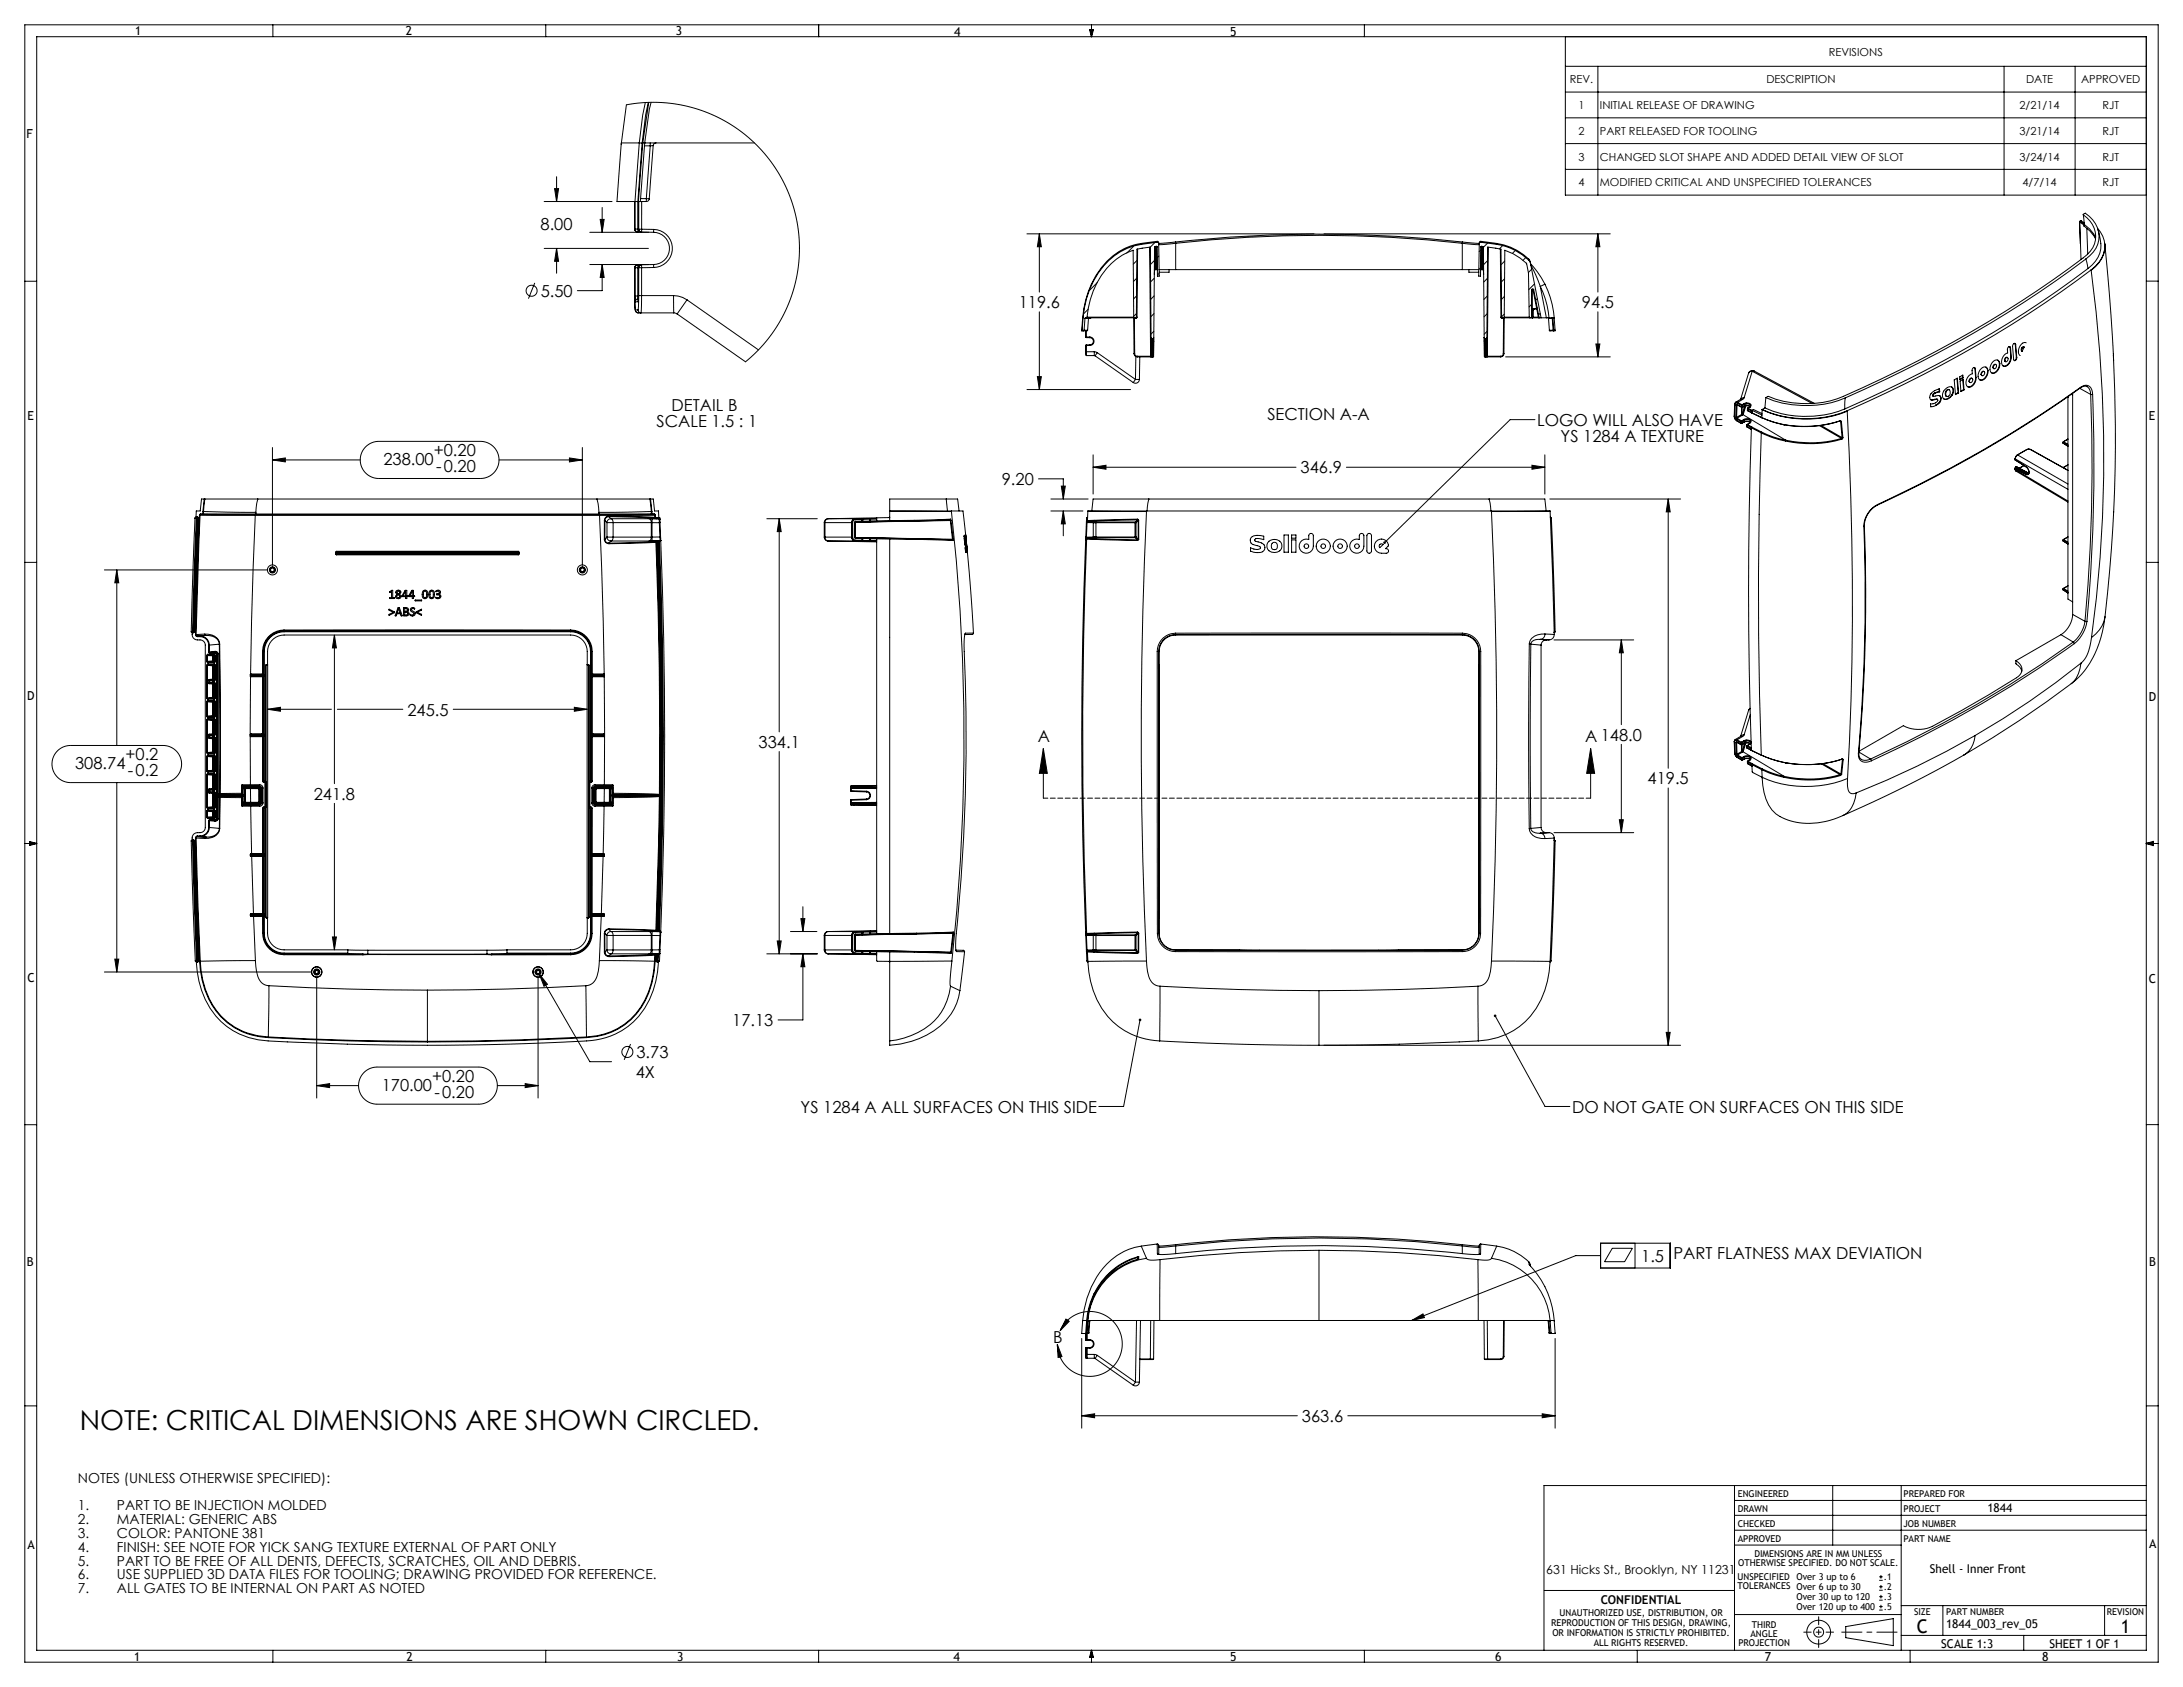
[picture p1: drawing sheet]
<svg xmlns="http://www.w3.org/2000/svg" width="559mm" height="432mm" viewBox="0 0 559 432" stroke-linecap="round" stroke-linejoin="round" font-family="sans-serif">
<defs><g id="words">
<text font-size="7.1" x="20.4" y="366">NOTE: CRITICAL DIMENSIONS ARE SHOWN CIRCLED.</text>
<g font-size="4.8">
<text x="490.7" y="417.9">C</text>
<text x="542.9" y="417.9">1</text>
</g>
<g font-size="4.2">
<text x="138.4" y="59">8.00</text>
<text x="138.4" y="76">5.50</text>
<text x="260.8" y="78.9">119.6</text>
<text x="404.9" y="78.9">94.5</text>
<text x="171.9" y="105.2">DETAIL B</text>
<text x="324.4" y="107.4">SECTION A-A</text>
<text x="168" y="109.4">SCALE 1.5 : 1</text>
<text x="393.4" y="109.1">LOGO WILL ALSO HAVE</text>
<text x="399.5" y="113.3">YS 1284 A TEXTURE</text>
<text x="98.1" y="119.1">238.00</text>
<text x="111" y="116.8">+0.20</text>
<text x="111.6" y="120.9">-0.20</text>
<text x="256.4" y="124.2">9.20</text>
<text x="332.9" y="121.2">346.9</text>
<text x="104.3" y="183.1">245.5</text>
<text x="194.2" y="191.4">334.1</text>
<text x="265.7" y="189.8">A</text>
<text x="405.8" y="189.8">A 148.0</text>
<text x="19.2" y="196.9">308.74</text>
<text x="32.1" y="194.6">+0.2</text>
<text x="32.7" y="198.7">-0.2</text>
<text x="421.7" y="200.8">419.5</text>
<text x="80.3" y="204.7">241.8</text>
<text x="187.4" y="262.7">17.13</text>
<text x="162.8" y="275.9">4X</text>
<text x="162.9" y="270.8">3.73</text>
<text x="97.7" y="279.2">170.00</text>
<text x="110.6" y="277">+0.20</text>
<text x="111.2" y="281.1">-0.20</text>
<text x="204.9" y="284.8">YS 1284 A ALL SURFACES ON THIS SIDE</text>
<text x="402.4" y="284.9">DO NOT GATE ON SURFACES ON THIS SIDE</text>
<text x="420.1" y="323">1.5</text>
<text x="428.4" y="322.3">PART FLATNESS MAX DEVIATION</text>
<text x="269.6" y="343.9">B</text>
<text x="333.3" y="364">363.6</text>
</g>
<g font-size="3.5">
<text x="19.9" y="379.5">NOTES (UNLESS OTHERWISE SPECIFIED):</text>
<text x="19.9" y="386.6">1.</text>
<text x="29.9" y="386.6">PART TO BE INJECTION MOLDED</text>
<text x="19.9" y="390.1">2.</text>
<text x="19.9" y="393.6">3.</text>
<text x="29.9" y="390.1">MATERIAL: GENERIC ABS</text>
<text x="29.9" y="393.6">COLOR: PANTONE 381</text>
<text x="19.9" y="397.2">4.</text>
<text x="19.9" y="400.7">5.</text>
<text x="29.9" y="397.2">FINISH: SEE NOTE FOR YICK SANG TEXTURE EXTERNAL OF PART ONLY</text>
<text x="29.9" y="400.7">PART TO BE FREE OF ALL DENTS, DEFECTS, SCRATCHES, OIL AND DEBRIS.</text>
<text x="19.9" y="404.2">6.</text>
<text x="19.9" y="407.8">7.</text>
<text x="29.9" y="404.2">USE SUPPLIED 3D DATA FILES FOR TOOLING; DRAWING PROVIDED FOR REFERENCE.</text>
<text x="29.9" y="407.8">ALL GATES TO BE INTERNAL ON PART AS NOTED</text>
</g>
<g font-size="3.2">
<text x="34.6" y="9.1">1</text>
<text x="103.8" y="9.1">2</text>
<text x="173" y="9">3</text>
<text x="244.3" y="9.2">4</text>
<text x="314.9" y="9.1">5</text>
<text x="6.8" y="35.2">F</text>
<text x="7" y="107.6">E</text>
<text x="550" y="107.6">E</text>
<text x="6.9" y="179.3">D</text>
<text x="550" y="179.5">D</text>
<text x="7" y="251.3">C</text>
<text x="550.1" y="251.5">C</text>
<text x="550.1" y="324">B</text>
<text x="6.9" y="324">B</text>
<text x="7" y="396.4">A</text>
<text x="550.2" y="396.3">A</text>
<text x="395.8" y="402.8">631 Hicks St., Brooklyn, NY 11231</text>
<text x="34.4" y="425.2">1</text>
<text x="104" y="425.2">2</text>
<text x="173.3" y="425.2">3</text>
<text x="244" y="425.2">4</text>
<text x="314.9" y="425.2">5</text>
<text x="382.7" y="425.2">6</text>
<text x="451.8" y="425.2">7</text>
<text x="522.8" y="425.2">8</text>
</g>
<g font-size="3.1">
<text x="508.7" y="386.9">1844</text>
<text x="494" y="402.7">Shell - Inner Front</text>
<text x="409.7" y="410.5">CONFIDENTIAL</text>
<text x="498.1" y="416.6">1844_003_rev_05</text>
<text x="496.9" y="421.7">SCALE 1:3</text>
<text x="524.6" y="421.7">SHEET 1 OF 1</text>
</g>
<g font-size="2.8">
<text x="468.1" y="14.2">REVISIONS</text>
<text x="401.9" y="21.3">REV.</text>
<text x="452.2" y="21.3">DESCRIPTION</text>
<text x="518.6" y="21.3">DATE</text>
<text x="532.7" y="21.3">APPROVED</text>
<text x="404.1" y="27.9">1</text>
<text x="409.5" y="27.9">INITIAL RELEASE OF DRAWING</text>
<text x="516.9" y="27.9">2/21/14</text>
<text x="538.2" y="27.9">RJT</text>
<text x="404.1" y="34.5">2</text>
<text x="409.5" y="34.5">PART RELEASED FOR TOOLING</text>
<text x="516.9" y="34.5">3/21/14</text>
<text x="538.2" y="34.5">RJT</text>
<text x="404.1" y="41.1">3</text>
<text x="409.5" y="41.1">CHANGED SLOT SHAPE AND ADDED DETAIL VIEW OF SLOT</text>
<text x="516.9" y="41.1">3/24/14</text>
<text x="538.2" y="41.1">RJT</text>
<text x="404.1" y="47.7">4</text>
<text x="409.5" y="47.7">MODIFIED CRITICAL AND UNSPECIFIED TOLERANCES</text>
<text x="517.7" y="47.7">4/7/14</text>
<text x="538.2" y="47.7">RJT</text>
</g>
<g font-size="2.4">
<text x="444.8" y="383.2">ENGINEERED</text>
<text x="487.3" y="383.2">PREPARED FOR</text>
<text x="444.8" y="387">DRAWN</text>
<text x="487.3" y="386.9">PROJECT</text>
<text x="444.8" y="394.6">APPROVED</text>
<text x="444.8" y="390.8">CHECKED</text>
<text x="487.2" y="394.6">PART NAME</text>
<text x="487.2" y="390.8">JOB NUMBER</text>
<text x="444.9" y="400.9">OTHERWISE SPECIFIED. DO NOT SCALE.</text>
<text x="449.1" y="398.6">DIMENSIONS ARE IN MM UNLESS</text>
<text x="444.8" y="404.4">UNSPECIFIED</text>
<text x="444.8" y="406.7">TOLERANCES Over 6 up to 30</text>
<text x="459.9" y="404.5">Over 3 up to 6</text>
<text x="482.2" y="404.5">.1</text>
<text x="482.2" y="407">.2</text>
<text x="399.2" y="413.6">UNAUTHORIZED USE, DISTRIBUTION, OR</text>
<text x="459.9" y="409.6">Over 30 up to 120</text>
<text x="459.9" y="412.1">Over 120 up to 400</text>
<text x="482.2" y="409.6">.3</text>
<text x="482.2" y="412.1">.5</text>
<text x="490" y="413.4">SIZE</text>
<text x="498.1" y="413.4">PART NUMBER</text>
<text x="539.3" y="413.4">REVISION</text>
<text x="397.1" y="416.1">REPRODUCTION OF THIS DESIGN, DRAWING,</text>
<text x="397.4" y="418.7">OR INFORMATION IS STRICTLY PROHIBITED.</text>
<text x="448.1" y="418.9">ANGLE</text>
<text x="448.4" y="416.6">THIRD</text>
<text x="408" y="421.2">ALL RIGHTS RESERVED.</text>
<text x="445" y="421.2">PROJECTION</text>
</g>
</g></defs>
<g fill="none" stroke="#000" stroke-width=".26">
<path d="M6.3 6.4h546.1v419h-546.1zM9.4 9.4h540v413h-540zM69.8 6.4v3M139.7 6.4v3M209.5 6.4v3M278.9 7.6h1l-.5 1.8zM279.1 7.6l.3 1.8M279.4 6.4v3M279.7 7.6l-.3 1.8M349.2 6.4v3M400.7 9.4v40.5h148.7M400.7 17h148.7"/>
<path d="M409 17v32.9M513 17v32.9M531.2 17v32.9M159 37l1.3-10.2 4.9-.6 4.7 .1 4.8 .6 4.6 1.3 4 1.6 3.7 2 3.5 2.5 3.3 3 2.8 3.1 2.5 3.5 2 3.9 1.6 4 1.3 5.1 .6 5.2-.1 5.2-.9 5.1-1.6 5-2.3 4.7-2.9 4.4-3.5 3.9-2.5 2.2-17.5-12.2M159 36.6l-1.1 15h4.6M159.2 36.6h4.4M163.6 36.6h.8M163.6 36.6l-1.1 15M164.4 36.6l-1.1 15M164.5 36.6l-1.1 15M164.5 36.6h.5M165 37.3l-1 13.5"/>
<path d="M165 37.3h1.4M165.1 36.6l-.1 .7M165.1 36.6h-.1M165.1 36.6h28M165.2 26.2l-.7 3.3-.9 7.1M165.9 26.2l-.6 3.2-.9 7.2M166.1 26.2l-1.6 10.4M166.4 36.6v.7M166.4 37.3l-1 13.5M166.7 26.2l-.5 1.7-1.2 8.7M167.2 37.3h-.8M167.2 37.3l-1 13.6"/>
<path d="M167.9 36.6a.75 .75 0 0 0-.7 .7M400.7 30.2h148.7M400.7 36.8h148.7M400.7 23.6h148.7M139.3 51.6h17.4M142 48.3h1l-.5 3.3zM142.5 45.2v6.4M151 59.5h15M153.6 56.2h1.1l-.6 3.3zM154.1 53.1v6.4M162.5 51.6h.1M162.5 51.6v7"/>
<path d="M162.5 58.6a.75 .75 0 0 0 .7 .8l4.1 .1M162.5 58.6h.1M162.5 51.6h.8M163.3 51.6v7M163.3 58.6v.7a.51 .51 0 0 1-.6-.1 .51 .51 0 0 1-.2-.6M163.3 58.6h-.8M163.3 58.6l.2 .1M163.4 58.7a.75 .75 0 0 0 .8 .7M163.4 58.7h.1M163.4 51.6h.1M163.4 51.6v7.1M163.5 58.7h.7"/>
<path d="M163.5 58.7a.55 .55 0 0 0 .7 .6v-.6M163.5 51.6h.4M163.5 51.6v7.1M163.9 51.6h1.5M164 50.8l-.1 .8M164 50.8h1.4M164.2 58.7h3.1M164.3 51.6l-.1 7.1M165.4 50.8v.8M165.4 50.8l.8 .1M166.2 50.9h.1M166.2 50.9a.75 .75 0 0 1-.8 .7"/>
<path d="M167.3 59.5a4.1 4.1 0 0 1 4.1 4.1 4.1 4.1 0 0 1-4.1 4.1M167.3 58.7a4.9 4.9 0 0 1 4.8 4.9 4.9 4.9 0 0 1-4.8 4.9M167.3 58.7v.8M262.9 59.9h73.5M266.1 59.9v14.9M266.1 59.9l.5 3.3h-1.1zM338.9 59.9h73.3M400.7 43.3h148.7M409 59.9l.5 3.3h-1zM409 59.9v14.9M532.3 56.8l.2 5.6M532.3 56.8l.1 .1"/>
<path d="M532.4 56.9l1.1 .7M532.4 56.9l.3 9.5M532.4 56.6l-.1 .2M532.4 56.6l.1 .1M532.5 56.7l-.1 .2M532.5 56.7l1 .6M532.7 56.5l-.3 .1M532.7 56.5l-.2 .2M532.7 56.5l.8 .5M533.3 55a6.4 6.4 0 0 1-.1 11 303.6 303.6 0 0 1-63 36.1 26.3 26.3 0 0 1-17.7-.6l-.5 .3M533.3 55l.5-.4a6.7 6.7 0 0 1 .1 11.7M533.3 55l.2 2.4"/>
<path d="M533.5 57.9h.1M533.5 57.4v.5M533.5 57.4l1.4 1.2 1.1 1.3 .4 1M533.5 57.9l1.5 1.2 1.4 2M534.2 58.4l.2 6.6M536.9 58.5a6.6 6.6 0 0 1-.5 9.6l-1.1 1M537.1 58.8a9.1 9.1 0 0 1-.1 7.1l-1.5 1.9-1 .9M6.3 72h3.1M136.9 72.4l-1.6 4M139.3 63.6h26.7M142.5 63.6l.5 3.3h-1zM142.5 63.6v6.3"/>
<path d="M151 67.7h15M154.1 67.7v6.7h-6.3M154.1 67.7l.6 3.3h-1.1zM162.5 68.5v7.1M162.5 68.5h.1M162.5 75.7l.1 3.8 .4 .5 .4 .1M162.5 75.6l.1 3.7M162.6 68.5v7.3M162.6 68.5h-.1M162.6 75.8v1.5M162.6 79.3h.7M162.6 79.3a.75 .75 0 0 0 .8 .8"/>
<path d="M163.3 68.5h-.7M163.3 68.5v-.6a.51 .51 0 0 0-.6 .1 .51 .51 0 0 0-.1 .5M163.3 68.5v7.3M163.3 75.8l.1 .7a.75 .75 0 0 0-.8 .8M163.3 75.8h-.7M163.3 77.2l-.7 .1M163.4 75.8l-.1 1.4M163.4 75.8h-.1M163.4 68.5h.1M163.4 68.5v7.3M163.5 75.6l-.2 3.7M163.5 75.6l.7 .1"/>
<path d="M163.5 68.5a.54 .54 0 0 1 .7-.6v.6M163.5 68.5h.7M163.5 68.5v7.1M163.5 68.5h-.2M164.1 67.8a.75 .75 0 0 0-.7 .7M164.2 75.7l-.1 4.4a.75 .75 0 0 1-.8-.8M164.2 75.7h8.2M164.2 68.5v7.2M167.3 67.7l-4.1 .1a.75 .75 0 0 0-.7 .7M167.3 67.7v.8M167.3 68.5h-3.1M172.4 75.7l1.2 .1 2.3 .9"/>
<path d="M172.4 75.7l.1 4.4M175.9 76.7l-2.6 3.7M175.9 76.7l18.3 12.9M266.1 79.8v19.9M278.6 79.1l-1.2 1.2M280.9 72.3l-2.1 2.1M290.2 63l-1.8 1.8M290.9 75.8l-.7 .7M291 71.2l-.9 .9M291 66.7l-.9 .9M291.2 63.7l-.1 17.5M292.1 62.3a16.1 16.1 0 0 0-11.5 8.2 24.7 24.7 0 0 0-3.5 10.8"/>
<path d="M292.1 62.3l.1 .2M292.2 62.5a16.7 16.7 0 0 0-12.3 9.4 24.6 24.6 0 0 0-2.7 9.4M294.3 63.3l.2 27.9M294.5 63.2l-3.5 .6-.1 17.4M294.5 63.2l.2 23.3M295.4 75.7l-.8 .9M295.5 71.2l-1 1M295.5 69.2h.1M295.5 66.7l-1 1M295.5 69.2v1.1M295.6 63.1v.1M295.6 63.2l.1 5.6"/>
<path d="M295.6 62.1l-1.1 1.2M295.7 68.8v.2M295.7 69l-.2 .2M295.7 68.8l-.2 .1M295.7 69h.2M295.7 68.8h.1M295.7 68.8l.2 .2M295.8 63.1h.1M295.8 63.1l-.2 .1M295.8 63.1l.1 5.9M295.9 69h.2M296 63l-.5 .1-.2 23.3-.2 .3"/>
<path d="M296 63l.2 .2 .1 5.8M296 63v.1M296 63.1l.1 5.9M296 63.1h-.2M296.1 69h.2M296.2 63.1h-.2M296.2 61.8v.2M296.2 62l-4 .5M296.2 62l.4 .3M296.3 69h.1M296.3 69v1.7h.4v-1.7M296.6 62.1l-.4-.3-4.1 .5"/>
<path d="M296.6 62.1v.2M296.6 62.3l.1 6.7M296.7 65.5l-.5 .5M296.7 69h4.2M296.7 70l-.4 .4M299.3 69v.7h-2.6M300.9 61.9a331.8 331.8 0 0 1 73.4 0M300.9 61.9l-4.3 .4M300.9 61.9v.4M300.9 62.3a331.4 331.4 0 0 1 73.4 0M300.9 62.3l-4.3 .3M300.9 62.3v6.7"/>
<path d="M300.9 69h73.4M374.3 62.3l4.4 .3M374.3 62.3v6.7M374.3 61.9l4.4 .4M374.3 61.9v.4M376 69v.7h2.5M378.7 62.3l-.2 8.4h.5v-1.7M378.7 62.1v.2M378.7 62.1l.3-.3 4.1 .5M379 69h.1M379 68.5l-.5 .5h-4.2M379 69h.2"/>
<path d="M379 62l-.3 .3M379 62l4 .5M379 64l-.4 .4M379 61.8v.2M379.1 63.1h.1M379.2 69h.2M379.2 63.1v5.9M379.2 63.1h.3M379.2 63v.1M379.2 63l.5 .1 .2 24.1M379.2 63l-.2 .2v5.8M379.4 69h.2"/>
<path d="M379.5 63.1l.1 .1M379.5 63.1l-.1 5.9M379.5 63.1h.1M379.5 68.8l-.1 .2M379.5 68.8h.1M379.6 69l.1 .2M379.6 68.8v.2M379.6 68.8l.2 .1M379.6 63.2l-.1 5.6M379.7 63.1l-.1 .1M379.7 69.2l.1 1.1M379.8 69.2h.1"/>
<path d="M380.7 75.8l-.9 .9M380.7 71.3l-.9 .9M380.8 66.7l-1 1M380.8 62.2l-1.1 1.1M381 63.3l-.3 27.9M383 62.5a15.1 15.1 0 0 1 8.4 4.1M383.1 62.3l-.1 .2M383.1 62.3a14.7 14.7 0 0 1 8.2 4M384.1 63.7l.1 17.5M384.6 62.9l-.8 .8M385.1 75.9l-.8 .7M385.1 71.3l-.8 .9"/>
<path d="M385.2 66.8l-.9 .9M387.9 64.1l-.8 .8M390.5 65.9l-.7 .8M391.3 69.9h.1M391.3 69.9l-.5-2.4a14.3 14.3 0 0 0-5.6-3.4l-.1 17.1M391.3 69.9l.2 11.3M391.3 66.3h.1M391.3 66.3l.1 .3M391.3 66.3l.5 1M391.4 66.6l.4 .7M391.8 67.3l2.7 14M391.8 67.5l1.8 2.1 1.9 3.1"/>
<path d="M391.9 67.8l2.4 5.5M392.1 74.2v7M392.1 77.9l-.7 .7M392.1 68.9l-.9 .9M392.2 74l-.1 .2M392.2 74.2h-.1M392.2 74v.2M392.2 74h.2M392.2 74.2v7M392.2 74.2h.2M392.3 79.4v1.8M392.4 74l.2 .1"/>
<path d="M392.4 74v.2M392.4 74.2l.9 4.7M392.5 79.4h-.2M392.5 79.4v1.8M392.6 79l-.3 .4M392.6 79v.2M392.6 74.1l-.2 .1M392.6 74.1l1.4 7.1M392.6 79.2l-.1 .2M392.8 72.7l-1.5 1.4M393.3 78.9l.1 .1M393.3 78.9l-.7 .1"/>
<path d="M393.4 79l.2 .2M393.4 79l-.8 .2M393.4 79l.4 2.2M393.5 78.9h-.2M393.5 76.4l-.4 .4M394.3 73.3a22 22 0 0 1 2.2 8M394.3 73.3l1.5 8M395.5 72.7a23.3 23.3 0 0 1 2.3 8.6M395.5 72.7l-1.2 .6M409 79.8v11.5M533.9 66.3a308 308 0 0 1-61.6 35.6M533.9 66.3l.6 2.4"/>
<path d="M534.5 68.7a308.3 308.3 0 0 1-62.3 36M535.3 69.1a309.3 309.3 0 0 1-62.5 36M535.3 69.1v.1M535.3 69.2a7.3 7.3 0 0 0 3.5-6.8l1.2 12.9 1 15.6M535.3 69.2a348.4 348.4 0 0 1 .1 94M549.4 72h3M163.4 80.1h9.1M172.5 80.1l.8 .3M262.9 99.7h26.5M265.5 96.4h1.1l-.5 3.3zM277 84.7h.3M277.1 81.3l-.1 3.4"/>
<path d="M277.2 81.3h.1M277.2 81.3l-.2 3.4M277.4 84.5h1M277.7 81.5h.9M277.9 84.7v1.5M277.9 86.2l.2 .2M277.9 86.2h.1M277.9 86.2l.2 .1M277.9 88.4h.2M277.9 88.4v1.6h.2M277.9 88.4h.1M277.9 90.1v.8l.2 .1"/>
<path d="M278.1 84.7v1.6M278.1 86.4h.9M278.1 86.3v.1M278.1 86.3h.9M278.1 88.3l-.2 .1M278.1 88.3v.1M278.1 88.4v1.6M278.1 90v1M278.1 90h2M278.1 91h2M278.3 81.2h11.9M278.3 81.2l-.2 .1"/>
<path d="M278.4 84.5a.63 .63 0 0 1-.9 .2h-.2M278.6 81.5h.4M278.6 81.5l-.2 3M278.8 81.3l-.2 .2M279 88.3v.1M279 86.4a.92 .92 0 0 1 .9 .9 .92 .92 0 0 1-.9 1M279 88.3h-.9M279 86.3a1.08 1.08 0 0 1 1 1 1.08 1.08 0 0 1-1 1.1M279 86.3v.1M279 88.4h-.9M279 81.3v.2M279.3 81.3l-.3 .2"/>
<path d="M280.1 90l.8 .3M280.1 90v1M280.1 91l.2 .1M280.3 91.1l9.8 6.8M280.9 90.3l-.6 .8M280.9 90.3l9.8 6.8M290.2 81.2l.2 .3M290.2 81.2l-.1-17.1a17.1 17.1 0 0 0-10.3 10.4l-.7 2.2-.8 4.5M290.2 81.3v.2M290.2 81.5h.2M290.2 81.5l.1 9M290.3 90.5h.2"/>
<path d="M290.3 90.5a.83 .83 0 0 0 .8 .8M290.4 81.5h.3M290.4 81.5l.1 9M290.5 90.5a.67 .67 0 0 0 .6 .7M290.7 97.1h1M290.7 97.1l-.6 .8M290.7 81.3l-12.9 .1-.3 3.1-.2 .2M290.7 81.3v.2M290.8 91.3l-.1 5.8M290.9 81.2l-.2 .1M290.9 81.2h.2M290.9 80.3l-.7 .7"/>
<path d="M291.1 81.2l-.4 .3M291.1 91.2v.1M291.1 91.3h3.4M291.1 91.2h3.4M291.7 97.1a1 1 0 0 1-1.6 .8M291.8 91.3l-.1 5.8M294.5 91.2h.2M294.5 91.2v.1M294.5 91.3h.4M294.7 86.5l.1 .2h.2M294.7 86.5v.8M294.7 87.3h.1"/>
<path d="M294.7 87.3v3.9M294.7 91.2h.2M294.7 91.2l.2 .1M294.8 86.7v.6M294.8 87.3h.2M294.8 87.3l.1 3.9M294.9 91.2v.1M294.9 91.3h.2M294.9 91.2h.1M295 91.2l.1 .1M295 87.3h.1M295 87.3v3.9"/>
<path d="M295 86.7v.6M295.1 91.2h-.1M295.1 91.2v.1M295.1 87.3h-.1M295.1 87.3h.1M295.1 87.3v3.9M295.1 86.7h-.1M295.1 86.7v.6M295.1 91.3h.1M295.2 91.3h-.1M295.3 91.2l-.1 .1M295.3 91.2h.1"/>
<path d="M295.3 91.2l-.2 .1M295.3 87.3h-.2M295.3 87.3h.1M295.3 87.3v-.8v.8M295.3 87.3v3.9M295.4 84.8l-.8 .7M295.4 80.3l-.8 .8M379.9 86.4h.1M379.9 87.3h.1M379.9 87.3l.1 3.9M379.9 86.4l.2 .3M379.9 86.4l.1 .9"/>
<path d="M380 87.3h.1M380 91.2l.1 .1M380.1 91.3h.1M380.1 91.3h.3M380.1 86.7h.1M380.1 86.7v.6M380.1 87.3h.1M380.1 87.3l.1 3.9M380.2 91.2h.1M380.2 91.2l-.1 .1M380.2 86.7v.6M380.2 87.3h.2"/>
<path d="M380.2 87.3h.1M380.2 87.3l.1 3.9M380.3 91.2l-.2 .1M380.3 91.2h.1M380.4 91.2v.1M380.4 91.3h.3M380.4 87.3v3.9M380.4 86.7v.6M380.6 91.2h-.2M380.6 91.2l-.2 .1M380.6 91.2h.1M380.6 87.3h-.2"/>
<path d="M380.6 87.3v3.9M380.6 86.5l-.1 .2h-.3M380.6 86.5v.8M380.6 84.8l-.7 .8M380.7 80.3l-.8 .8M380.7 91.2v.1M380.7 91.3h3.4M380.7 91.2h3.4M384.1 91.2v.1M384.2 81.2h.2M384.2 81.2l.3 .3M384.4 81.2l.1 .1"/>
<path d="M384.4 81.2l-.2-17.4-3.4-.6-.2 23.3M384.5 81.3v.2M384.5 81.3h7.4M384.5 81.5h.4M384.8 90.5a.67 .67 0 0 1-.7 .7M384.8 90.5h.2M384.9 81.5h.1M384.9 81.5l-.1 9M385 90.5a.83 .83 0 0 1-.9 .8M385 81.5v9M385.1 81.3l-.1 .2M385.1 81.2l-.2 .3"/>
<path d="M385.1 81.2h6.4M385.1 80.4l-.7 .7M385.4 91.3h26.8M391.5 81.2l.1 .1M391.9 81.3h.3M392.1 81.2l-.2 .1M392.1 81.2h.1M392.2 81.2v.1M392.2 81.2h.1M392.2 81.3h1.6M392.5 81.2h-.2M392.5 81.2l-.2 .1v-.1"/>
<path d="M392.5 81.2h1.3M393.8 81.2h.2M393.8 81.2v.1M393.8 81.3h.3M394 81.2l.1 .1M394.1 81.3h.4M394.3 80.2l-.5 .4M394.5 81.3h1.3M395.8 81.3h.7M396.2 81.3l.2 .2M396.4 81.5h.9M396.4 81.5l.2 3"/>
<path d="M396.5 81.3h1.3M396.6 84.5l.1 .2h1M396.6 84.5h.1M396.6 84.5h1M397.2 81.3l.1 .2M397.3 81.5h.2M397.3 81.5l.3 3M397.5 81.3v.2M397.5 81.5l.2 3M397.5 81.5h.3M397.6 84.5l.1 .2M397.7 84.5h-.1"/>
<path d="M397.7 84.5v.2M397.7 84.5h.4M397.8 81.3v.2M397.8 81.5l.3 3M398.1 84.5v.2h-.4M408.5 88h1l-.5 3.3zM447.6 95.6l-2 6.6M448.5 95l-.5 .1-.4 .5M448.5 95l-2 6.8M448.5 95l15.4 8.3M449 95a1 1 0 0 0-1.4 .6M449 95h-.5"/>
<path d="M449 95l15.4 8.2M496.3 99.5l.1 .7M498.5 99.9l.3-.2a.99 .99 0 0 1 .4 1.1 .99 .99 0 0 1-.9 .7l-.1-.1a1.3 1.3 0 0 1 .3-1.5zM499 99.8l-.4-.1-.5 .5M499.5 99a1.53 1.53 0 0 1 .1 2.1M499.6 99a1.55 1.55 0 0 1 .1 2.1M499.6 99a2.16 2.16 0 0 0-2.2 3l.3 .2a1.7 1.7 0 0 0 2-1.1M500.2 97.2l.8-.4 .4 3.8-.8 .4zM500.9 96.8l.3 3.7M501.6 96.5l.8-.5 .1 .7-.8 .5zM501.7 97.5l.8-.4 .3 2.7-.8 .4zM502.3 96.1l.1 .5"/>
<path d="M502.4 96.6l-.7 .4M502.4 96.6l.1 .1M502.4 97.1l.2 2.6M502.6 99.7l-.7 .4M502.6 99.7l.2 .1M504 97.6l.3 .3M504 97.6h.1M504.4 96.9a.46 .46 0 0 1 .7 .3 .46 .46 0 0 1-.4 .6 .46 .46 0 0 1-.6-.3 .46 .46 0 0 1 .3-.6zM504.8 96.9a.58 .58 0 0 0-.6 0 .58 .58 0 0 0-.2 .7M505.4 94.1l.1 .2M505.5 94.3l.2 2.3M505.5 94.3l.1 .1"/>
<path d="M505.6 94.4a.48 .48 0 0 0-.6-.2 .48 .48 0 0 0-.2 .6l.1 .9a2.15 2.15 0 0 0-1.2 3.3 1.93 1.93 0 0 0 2.1-2.3M505.6 94.4l.2 2.3M505.7 96.6a2.29 2.29 0 0 1-1.7 2.4l-.4-.1M505.7 96.6l.1 .1M507.1 95.8l.1 .3M507.1 95.8l.1 .1M507.2 94.3a1.02 1.02 0 0 1 1.4-.2 1.02 1.02 0 0 1 .3 1.3 1.82 1.82 0 0 1-2.1 1.8 1.96 1.96 0 0 1 .4-2.9zM507.2 96.1l.2 .1M507.5 95.2a.46 .46 0 0 1 .6 .3 .46 .46 0 0 1-.3 .6 .46 .46 0 0 1-.7-.3 .46 .46 0 0 1 .4-.6zM507.9 95.1a.58 .58 0 0 0-.6 .1 .58 .58 0 0 0-.2 .6M508.3 94l.4 .3 .1 .5M508.8 94.8v.2a2.19 2.19 0 0 1-1.9 2.3l-.2-.1"/>
<path d="M508.8 94.8l.1 .1M510.1 94l.3 .4M510.1 94l.1 .1M510.3 92.5a1 1 0 0 1 1.3-.2 1 1 0 0 1 .3 1.3 1.81 1.81 0 0 1-2.1 1.9 1.98 1.98 0 0 1 .5-3zM510.5 93.4a.46 .46 0 0 1 .6 .3 .46 .46 0 0 1-.3 .6 .46 .46 0 0 1-.6-.3 .46 .46 0 0 1 .3-.6zM510.9 93.3a.57 .57 0 0 0-.6 .1 .57 .57 0 0 0-.2 .6M511.3 92.2l.5 .8M511.8 93v.2a2.19 2.19 0 0 1-1.8 2.3l-.3-.1M511.8 93l.1 .1M513.1 92.2l.3 .4M513.1 92.2l.1 .1M513.5 91.6l.1-.1a.52 .52 0 0 1 .4 .7 .52 .52 0 0 1-.7 .3l-.1-.4z"/>
<path d="M513.9 91.5a.57 .57 0 0 0-.6 .1 .57 .57 0 0 0-.2 .6M514.4 88.7l.1 .2M514.5 88.9l.2 2.3M514.5 88.9l.2 .1M514.7 89l-.1-.1a.5 .5 0 0 0-.6-.1 .5 .5 0 0 0-.2 .7l.1 .8a2.21 2.21 0 0 0-1.1 3.4 1.81 1.81 0 0 0 2-1.8v-.6M514.7 89l.1 2.3M514.7 91.2a2.34 2.34 0 0 1-1.7 2.5l-.3-.1M514.7 91.2l.1 .1M515.8 87.9l.1 .2M515.9 88.1l.2 3.4M515.9 88.1l.1 .1M516 88.2v-.1a.5 .5 0 0 0-.7-.1 .5 .5 0 0 0-.1 .7l.3 3.4a.5 .5 0 0 0 .6 .1 .5 .5 0 0 0 .1-.7"/>
<path d="M516 88.2l.2 3.3M516.1 91.5l-.3 .7M516.1 91.5h.1M517.5 89.1l-.1 .6 .2 .2M517.5 89.1l.1 .1M517.6 89.2v.7M518.1 88.8h-.3l-.3 .3M518.2 88.9h-.4l-.2 .3M518.2 88.9l-.6 1M518.6 87.8a1.48 1.48 0 0 0-1.7 1.2 1.65 1.65 0 0 0 .2 2M532.4 99.4l2.8 1.6M532.5 99.3a314.7 314.7 0 0 1-51.9 30"/>
<path d="M532.5 99.3a1.48 1.48 0 0 1 1.7-.4 1.48 1.48 0 0 1 .9 1.5l.1 .6M532.6 99.1a1.73 1.73 0 0 1 1.9-.4 1.73 1.73 0 0 1 1.1 1.6l.1 .6M532.6 99.1a318.6 318.6 0 0 1-51.9 30M532.6 99.1l-.1 .2M541 90.9v1.4M541 90.9v1.3M541 92.2v.1M541 92.3a395.6 395.6 0 0 1-2.2 65.6M69.7 114.5v30.1M69.7 117.7h22.5M69.7 117.7l3.3-.5v1zM93.6 114.4l1.5-1.1 1.6-.3h26.3a4.8 4.8 0 0 1 4.7 4.7 4.8 4.8 0 0 1-4.7 4.8h-26a4.8 4.8 0 0 1-4.4-3 4.8 4.8 0 0 1 1-5.1z"/>
<path d="M127.7 117.7h21.4M145.8 117.2l3.3 .5-3.3 .5zM149.1 114.5v30.1M279.8 119.6l3.3-.5v1zM279.8 116.4v10.1M279.8 119.6h52M344.7 119.6h50.7M392.1 119.1l3.3 .5-3.3 .5zM392.9 107.4h-6.3l-32.2 31.5M395.4 116.4v10.1M443.9 106.5l.1 .1M443.9 106.5l.2 .6 .5 .6"/>
<path d="M444 106.6l.1 .5 .4 .5M444 103.5h.1M444 103.5l-.1 3M444.1 103.5l-.1 3.1M444.3 106.8l.2 .4M444.3 106.8h.2M444.3 103h.5M444.3 103l-.3 .5M444.4 103.7h.2M444.4 103.7l-.1 3.1M444.5 107.2l1.2 .7M444.5 107.6l.1 .1"/>
<path d="M444.5 107.6l1.1 .7M444.5 106.8l.1 .2M444.6 107.7l1.1 .7M444.6 107l-.1 .2M444.6 107l1.2 .7M444.6 103.7l-.1 3.1M444.7 103.6l-.3 .1M444.7 103.6h.1M444.7 103.6l1.1 .6M444.7 103.6l-.1 .1M444.7 103.2l-.4-.1-.2 .4M444.7 103.2l1.1 .6"/>
<path d="M444.7 103.6l1.1 .7M444.7 103.7h-.1M444.8 103l-.1 .2M444.8 103l1.1 .6M445.6 102.2h.5M445.6 102.2l-1.3 .7M445.6 102.2h.1M445.6 108.3h.3M445.6 108.3l.1 .1M445.7 107.9h.2M445.7 107.9l-.1 .4M445.7 108.4h.1"/>
<path d="M445.8 107.7l-.1 .2M445.8 107.7l.1 .2M445.8 106.1l.1 .2M445.8 106.1l-1.3 .7M445.8 104.2v1.9M445.8 104.2h.2M445.8 104.2v.1M445.8 103.8h.2M445.8 103.8v.4M445.8 104.3h.2M445.9 108.3l-.1 .1M445.9 107.9v.4"/>
<path d="M445.9 106.3l-1.3 .7M445.9 103.6l.1 .2M445.9 103.6l-.1 .2M446 105.9l-.2 .2M446 105.9l.1 .2M446 104.2v.1M446 103.8v.4M446.1 102.2l-1.3 .8M446.1 105.7l-.1 .2M446.1 105.7l.2 .2M446.1 104.2v1.5M446.1 106.1h.1"/>
<path d="M446.1 106.1l-.2 .2M446.1 106.1l11 6.6M446.3 105.9l-.2 .2M446.4 103.3l.7-.2a.76 .76 0 0 1 1.1 .9l-.2 .1M446.4 103.3l.1 .2M446.4 103.3l-.5 .3M446.4 107.3l.7-.1a.71 .71 0 0 1 .9 .1 .71 .71 0 0 1 .1 .9l-.2 .1M446.4 107.3l.1 .2M446.4 107.3l-.6 .4M446.5 101.8l-.4 .4M446.5 101.8l-.6 .1-.3 .3M446.5 104a1.47 1.47 0 0 1 1.5 .1"/>
<path d="M446.5 104l-.5 .3M446.5 107.9v.1a1.46 1.46 0 0 1 1.5 .1M446.5 103.5l1-.1 .4 .1 .2 .4M446.5 103.9l.8-.1 .7 .3M446.5 103.9v.1M446.5 107.5l1-.1 .6 .5M446.5 107.9l.8-.1 .7 .3M446.5 107.9l-.7 .5M446.5 103.5v.4M446.5 107.5v.4M446.5 103.5l-.5 .3M446.5 103.9l-.5 .3"/>
<path d="M446.5 107.5l-.6 .4M446.7 103.9l-.6 1.8M446.9 103.9l-.6 2M446.9 103.2l-.1 .2M447.1 103.1v.3M447.1 109.1l.1 .2M447.1 109.1l.1 .1M447.2 108.8l-.1 .3M447.2 108.8h.1M447.2 109.2v.1M447.2 109.2l1.1 .7M447.2 108.8l1.1 .7"/>
<path d="M447.2 108.8v.4M447.2 109.3l1.1 .7M447.2 108.6v.2M447.2 108.6h.1M447.3 105l.1 .1M447.3 105h.1M447.3 104.6v.4M447.3 104.6l.1 .1M447.3 108.6l-.1 .2M447.3 108.6l1.1 .7M447.3 105l1.2 .7M447.4 104.7l1.1 .6"/>
<path d="M447.4 104.7l-.1 .3M447.4 105.1l1.1 .6M447.4 104.5l-.1 .1M447.4 104.5h.1M447.5 104.5l-.1 .2M447.5 104.5l1 .5M447.9 108.2v.1M447.9 108.2l-.7 .4M447.9 104.1v.1M447.9 104.2l-.5 .3M447.9 108.3l-.6 .3M448 104.1l-.1 .1"/>
<path d="M448.1 107.9l-.2 .3M448.3 109.9a1175.7 1175.7 0 0 0 0 81.8M448.3 109.5v.4M448.3 109.5h.1M448.3 109.5l2.5 1.3M448.4 109.3l-.1 .2M448.4 109.3l2.6 1.3M448.5 105.7l2.5 1.2M448.5 105.7h.1M448.5 105.3v.4M448.5 105v.3M448.5 105l2.5 1.2"/>
<path d="M448.5 105l.3-.2 2.2 1.1M448.5 105.7l2.5 1.3M450.8 110.8a1178.9 1178.9 0 0 0 0 82.5M450.8 110.8l3.1 1.3 3.2 .8M451 110.6a24.1 24.1 0 0 0 6.1 2.1M451 110.6l-.2 .2M451 106.9l3.1 1.2 2.5 .6M451 106.9l2.5 1 3.2 .8M451.1 104.9a28.1 28.1 0 0 0 21.7 .4M451.1 104.9l-.1 2M451.1 104.8a28.1 28.1 0 0 0 21.7 .3M451.1 104.8v.1"/>
<path d="M451.8 104.4a26.5 26.5 0 0 0 20.4 .3M451.8 104.4l-.7 .4M452 101.8a26.9 26.9 0 0 0 20.3 .1M452 101.8l-.2 2.6M456.6 108.7h.1M457.1 112.7h.1M457.1 112.7v.2M465.7 108.9l5.7 3.3M466.1 108.9l5.4 3.1M470.9 107.8h.1M470.9 107.8a29.4 29.4 0 0 1-14.2 .9M471 107.8l.2 .1"/>
<path d="M471 107.7l.4 .2M471 107.7a29.4 29.4 0 0 1-14.4 1M471 107.7v.1M471.2 107.9l.3 4.1M471.4 107.9l.3 4.1M471.4 107.9h-.2M471.4 112.2a28.6 28.6 0 0 1-14.3 .5M471.4 112.2l.1 .2M471.5 112.4a29.4 29.4 0 0 1-14.4 .5M471.5 112l-.1 .2M471.7 112l-.2 .4M471.7 112h-.2"/>
<path d="M472.3 101.9l-.1 2.8M472.8 105.1v.2M472.8 105.3a862.1 862.1 0 0 1 .1 94M494.7 101.2l.2 .2M494.7 101.2l.1 .1M494.8 101.3l.2 .2 .3-.1a.98 .98 0 0 1 1.6 .5M494.9 100.8l-.2 .4M494.9 100.8l.1 .1M495 100.9l-.2 .4M495.2 100.6l-.3 .2M495.2 100.6h.1M495.2 102.2h.7"/>
<path d="M495.2 102.2l-.7 .2h.1M495.2 102.2l.2 .1M495.3 100.6l-.3 .3M495.4 102.3l-.8 .1M495.4 102.3h.6a1.51 1.51 0 0 1-1.8 1.1v.7l1.3-.3M496.4 100.2l-1.2 .4M496.4 100.2l.1 .1M496.4 103l-1 .7 .1 .1M496.4 103l.1 .1M496.5 100.3v-.8a2.36 2.36 0 0 0-2.4 2.7l.5 .2M496.5 100.3l-1.2 .3M496.5 103.1l-1 .7"/>
<path d="M496.5 101.3l.3 .6M496.8 101.9l-.4 1.1M496.8 101.9h.1M496.9 101.9l-.4 1.2M498.1 100.2l-.1 .8 .3 .5M498.1 100.2l.1 .1M499.6 101.1a2.11 2.11 0 0 1-2 1M499.6 101.1h.1M501.2 100.5l-.7 .4M501.2 100.5l.2 .1M515.8 117.4l.1 .1M515.8 119.8l.1 .1"/>
<path d="M515.8 117.4l.1 .3M515.8 119.8l.1 .4M515.9 119.7l-.1 .1M515.9 119.7v.1M515.9 117.7v.1M515.9 117.7l2.7 1.7 .7 .9a.76 .76 0 0 1-.4 1.2l-.3-.1M515.9 119.9l2.7 1.5M515.9 117.5l13.5 7.7M515.9 117.8h.1M515.9 119.9h.1M515.9 119.9l2.7 1.4M515.9 119.8v.1"/>
<path d="M515.9 119.7h.1M516 119.6l-.1 .1M516 119.6l2.7 1.5M516.1 119.6h-.1M516.1 119.6l2.7 1.5M516.1 119.5v.1M516.1 119.5h.1M516.2 119.5l2.7 1.5M516.2 119.5l-.1 .1M516.3 119.5h-.2M516.3 119.5h-.1M516.3 119.5l2.7 1.5"/>
<path d="M516.4 116.4l-.6 1M516.4 116.4h.1M516.5 116.4l-.5 .5-.1 .6M516.5 116.4l12.9 7.5M518.1 119.1l-1.2 .7M518.1 119.2l-1.2 .7M518.7 119.5l.7 1.1M518.7 115.1l.7-.2 .4 .2M518.7 115.1h.1M518.7 115.1l-2.3 1.3M518.8 115.1l-2.3 1.3M519.8 115.1h-1"/>
<path d="M519.8 115.1l9.6 5.3M528.1 113.3l.1 .2M528.1 113.2v.1M528.1 113.3v.1M528.1 113.4l.1 .1M528.1 113.3l1.3 .7M528.1 113.4l1.3 .8M528.2 113.5l1.2 .7M528.2 113l-.1 .2M528.2 113l.1 .1M528.3 113.1l-.2 .2M528.3 113.1l1.1 .6"/>
<path d="M529.4 101.7l-.2-.1 .2 .1M529.4 112.4l-1.2 .6M529.4 119l-1.3 .7M529.4 101.5v51.8l1.2 .8M529.4 112.4l-1.1 .7M529.4 119l-1.2 .7M530.2 100.9l.4 .2M530.4 100.8h.2h-.2M530.6 100.7v56.6M535.2 101a440.2 440.2 0 0 1-1.5 58M535.7 100.9a444.1 444.1 0 0 1-1.5 58.1M535.7 100.9l-.5 .1"/>
<path d="M49.9 132.7l-.9 28.9M49.9 132.7h.4M49.9 132.5v.2M49.9 132.5h.4M50.2 132.5h.3M50.2 132.5h-.3M50.2 132.3v.2M50.2 132.3h.3M50.3 132.7l-1 28.9M50.3 132.7h.1M50.3 132.5v.2M50.3 132.5l.1 .2"/>
<path d="M50.4 132.7l-.9 28.9M50.5 132.5l.2 .2M50.5 132.5h-.2M50.5 132.3l.3 .4M50.5 132.3v.2M50.7 132.7h-.3M50.7 132.7l-1 28.9M50.7 132.7h.1M50.8 132.7l-.9 28.9M51 131.9l-1 30.5M51 131.9h.2M51.2 131.9l-1 30.5"/>
<path d="M51.2 131.9h14.1M51.3 131.5l-.3 .4M51.3 131.5l.1 .2M51.4 131.7l-.2 .2M51.4 131.7h13.9M51.9 131.5h.2M51.9 131.5v.2M51.9 131.5h-.6M51.9 131.7h-.5M51.9 131.7h13.4M51.9 130.9h.2M51.9 130.9v.6"/>
<path d="M52.1 131.5l-.2 .2M52.1 131.5l13.3 .1M52.1 130.9v.6M52.1 130.9l13.4 .2M52.3 127.7h.1M52.3 127.7h-.7l-.3 3.1h-1.1v1.5M52.3 127.7l-.4 3.2M52.4 127.7l-.3 3.2M52.4 127.7h13.6M65.3 131.9h.1M65.3 131.9l-.9 27.1-.3 13.5M65.3 131.9h88.2"/>
<path d="M65.3 131.7v.2M65.3 131.7h.1M65.3 131.7h.2M65.4 131.7h88M65.4 131.7l-.1 .2M65.4 131.6l-.1 .1M65.4 131.6h.1M65.5 131.7h87.9M65.5 131.6h87.8M65.5 131.6v.1M65.5 131.1v.5M66 127.7h86.8"/>
<path d="M66 127.7l-.5 3.4M152.8 127.7l.5 3.4M152.8 127.7h13.6M153.3 131.1v.5M153.3 131.6h.1M153.3 131.6l.1 .1M153.4 131.7h.1M153.4 131.6l.1 .1M153.4 131.7l.1 .2M153.5 131.7v.2M153.5 131.7h.1M153.5 131.9l.5 13.5 .7 27.1"/>
<path d="M153.5 131.9h.1M154.7 138a1.16 1.16 0 0 0 1.2 1.2M154.7 138h.1M154.7 133.2v4.8M154.7 133.2h.1M154.8 138l.1 .3a.99 .99 0 0 0 .9 .7M154.8 133.2l.6 .6M154.8 133.2v4.8M155.4 133.8h1.5M155.4 137.5h1.5M155.4 137.5a1 1 0 0 0 1 1M155.4 133.8v3.7"/>
<path d="M155.4 137.5l-.6 .5M155.8 139l.1 .2M155.9 132.2l-.3 .1a1 1 0 0 0-.8 .9M155.9 132.2l11.5 .4M155.9 132.2l.5 .6M155.9 132.1a1.17 1.17 0 0 0-1.2 1.1M155.9 132.1l11.7 .4M155.9 132.1v.1M156.4 132.8a.9 .9 0 0 1 .5 1M156.4 132.8a1 1 0 0 0-1 1M156.4 132.8h9.8M156.4 138.5h9.8"/>
<path d="M156.4 138.5l-.6 .5M156.9 137.5a.9 .9 0 0 1-.5 1M156.9 137.5h9.8M156.9 133.8h9.8M156.9 133.8v3.7M166.2 132.8a.9 .9 0 0 1 .5 1M166.2 132.8h.7M166.4 127.7l.3 3.2M166.4 127.7h.1M166.5 127.7h.7l.4 3.1h1v1.7M166.5 127.7l.4 3.2M166.7 130.9l-13.4 .2"/>
<path d="M166.7 130.9v.6M166.7 137.5a.9 .9 0 0 1-.5 1M166.7 133.8h.2M166.7 133.8v3.7M166.7 131.5l-13.3 .1M166.7 131.5l.2 .2M166.9 130.9h-.2M166.9 130.9v.6M166.9 131.7h-13.4M166.9 131.7h.5M166.9 131.5h-.2M166.9 131.5v.2"/>
<path d="M166.9 131.5h.6M166.9 137.5h-.2M166.9 137.5v1M166.9 133.8v3.7M166.9 133.8h1.9M166.9 138.5h-.7M166.9 132.8v1M166.9 132.8h1.8M167 138.5h1.1zM167 132.7l1.1 .1zM167.2 138.4l-.2 .1M167.4 131.7h-13.9"/>
<path d="M167.4 131.7l.2 .2M167.4 132.6h.3M167.5 131.5l.3 .4M167.5 131.5l-.1 .2M167.6 131.9h-14.1M167.6 131.9v.6M167.6 132.5l-.2 .1M167.7 138.6l-11.9 .4M167.7 138.6l.2 .2M167.7 132.6h.4M167.8 131.9h-.2M167.8 131.9v.5"/>
<path d="M167.8 132.4l-.2 .1M167.8 132.4l-.1 .2M167.9 138.8l-12 .4M167.9 138.8a1245.2 1245.2 0 0 1 .9 64.6M168 138.6h-.3M168 138.6l.1 .2M168.1 138.8h-.2M168.1 138.8a1246 1246 0 0 1 .9 64.7M168.1 132.7h.6M168.1 132.5v.1M168.1 132.5h.3M168.1 132.5h.5"/>
<path d="M168.2 138.8a1246.5 1246.5 0 0 1 0 99.3M168.2 138.8h-.1M168.4 132.5v.2l-.3-.1M168.4 132.5h.5M168.4 138.6a1246.5 1246.5 0 0 1 0 99.7M168.4 138.6l-.2 .2M168.4 138.6h-.4M168.4 138.6h.1M168.6 138.5a1247.1 1247.1 0 0 1 0 99.9M168.6 138.5l-.2 .1M168.6 132.5h.3M168.7 132.7l.2 .2"/>
<path d="M168.7 132.7h.1M168.7 132.7v.1M168.7 132.8l.2 .1M168.7 132.8h.1M168.7 132.8l.1 1M168.7 132.8l.2 .2M168.8 133.8l.1 3.6M168.8 138.5h-.2M168.8 138.5a1166.4 1166.4 0 0 1-.1 99.9h-.1M168.9 132.5v.4M168.9 132.9h.1M168.9 132.9v.1"/>
<path d="M168.9 133v.8M168.9 133.4h.1M168.9 137.4l.1 1M168.9 137.4l-2 .1M168.9 133.8h-.1M168.9 133.8l.2 3.6M169 138.4v.1M169 138.4l-2.1 .1M169 138.5h-.9M169 138.5h-.2M169 138.5h.1M169.1 137.4h-.2"/>
<path d="M169.1 137.4v.9M169.1 137.8v.1M169.1 138.3l-.1 .1M169.1 138.3v.1M169.1 138.3h.1M169.1 138.3l-.1 .2M169.1 138.4l-.1 .1M169.1 138.4a1247.3 1247.3 0 0 1 0 100.1M196.3 132.8h12.9M199.5 132.8v54.5M199.5 132.8l.5 3.3h-1zM211 137.5a1 1 0 0 0 1 1"/>
<path d="M211 133.8h.2M211 137.5h.2M211 133.8v3.7M211.2 137.5a.93 .93 0 0 0 .8 1M211.2 137.5h6.8M211.2 133.8v3.7M211.2 133.8h6.8M212 132.8a1 1 0 0 0-1 1M212 132.8a.93 .93 0 0 0-.8 1M212 132.8h6.8M212 138.5l12.4 .2M212 138.5h6.8"/>
<path d="M218 133.8h.1M218 137.5a.93 .93 0 0 0 .8 1M218 133.8v3.7M218.1 137.4a1 1 0 0 0 1 1M218.1 133.8v3.6M218.1 137.5a1 1 0 0 0 1 1M218.1 137.5h-.1M218.1 133.8h.1M218.1 137.4v.1M218.2 137.4h-.1M218.2 137.4l.2 .6 .7 .3M218.2 133.8v3.6"/>
<path d="M218.2 133.8h-.1M218.7 137.5l.3 .3M218.7 137.5h.2M218.7 133.7l.2 .1M218.7 133.7v3.8M218.8 132.8h.3M218.8 132.8a.93 .93 0 0 0-.8 1M218.9 137.5l.1 .2M218.9 133.8v3.7M218.9 133.8h.1M218.9 137.5l.2 .1M218.9 137.5h.1"/>
<path d="M218.9 137.5l.1 .1M219 137.6l24.8 .4M219 137.8l1.6 .1M219 133.6l-.1 .2M219 137.7v.1M219 133.4l-.3 .3M219 133.4v.2M219 133.6h.1M219.1 132.8a1 1 0 0 0-1 1M219.1 132.8v.2M219.1 138.5h-.3M219.1 138.4l1.5 .1"/>
<path d="M219.1 132.8h.1M219.1 138.4v.1M219.1 138.3v.1M219.1 133l-.6 .1-.3 .7M219.1 138.3h1.5M219.1 133.6h-.1M219.1 137.6l15.5 .3M219.1 133.6l-.2 .2M219.1 137.6l-.1 .1M220.6 138.5h.1M220.6 138.3v.2M220.6 138.3h.2"/>
<path d="M220.6 137.9h.2M220.6 137.9v.4M220.6 132.8v.1M220.6 132.8l.2 .1M220.6 132.8h-1.5M220.6 137.7v.2M220.6 137.7l.2 .2M220.6 133.4l.1 .2M220.6 133.4h.2M220.6 133.4h-1.6M220.6 132.9h.2M220.6 132.9v.5"/>
<path d="M220.6 132.9l-1.5 .1M220.7 133.6h-1.7M220.7 133.6h.1M220.7 138.5h2.1M220.7 132.8h-.1M220.7 137.7h2.1M220.7 137.7l.1 .1M220.7 137.7h-.1M220.8 138.3l-.2 .2M220.8 138.3h.1M220.8 137.9v.4M220.8 133.4l-.1 .2"/>
<path d="M220.8 133.4h.1M220.8 138.3l-.1 .2M220.8 137.8l1.9 .1M220.8 138.3l1.9 .1M220.8 137.8v.1M220.8 132.9v.5M220.8 137.8v.5M220.8 132.9h.1M222.7 138.4l.1 .1M222.7 133.4l.1 .1M222.7 133.4h-1.9M222.7 132.9h-1.9"/>
<path d="M222.7 137.9h.1M222.7 132.9v.5M222.7 137.9v.5M222.7 132.9h.1M222.7 133.4h.1M222.7 137.9v.4M222.7 138.3l.1 .2M222.7 138.3v.1M222.8 132.7l-2.1 .1M222.8 132.7l-.1 .2M222.8 132.7h.1M222.8 133.5l-2.1 .1"/>
<path d="M222.8 137.7l-.1 .2M222.8 137.7h.1M222.8 132.7v.2M222.8 132.9h-.1M222.8 132.9v.4M222.8 133.3v.2M222.8 133.3l-.1 .1M222.8 138.5h1.6M222.8 138.5h.1M222.8 133.5h.1M222.8 137.9h-.1M222.8 137.9h1.6"/>
<path d="M222.8 137.9v.4M222.8 138.3v.2M222.8 138.3h-.1M222.8 138.3l1.6 .1M222.8 137.7v.2M224.4 137.8v.1M224.4 133.5h-1.6M224.4 138.4v100.1M224.4 137.9v.5M224.4 137.9h.1M224.4 137.9l3.3 .1M224.4 133.3h.1"/>
<path d="M224.4 133.3v.2M224.4 132.9v.4M224.4 132.5v.4M224.4 133.3h-1.6M224.4 132.9h-1.6M224.4 132.7h-1.6M224.4 132.6l-12.4 .2M227.7 133.4l-3.3 .1M227.7 138v100.9M227.7 138l6.9 .1M227.7 130.8l15.8 .1M227.7 130.8h15.8"/>
<path d="M227.7 133.3v.1M227.7 133.3h-3.3M227.7 132.3l-.1 .2M227.7 132.5h-3.3M233.9 133.4h.1M234 133.4h-6.3M234 133.2l-6.3 .1M234 133.2v.2M234.6 137.9l9.2 .3M234.6 137.9h.1M234.6 137.9l-6.9-.1v.2M234.6 137.9v.2"/>
<path d="M234.6 138.1l9.3 .2M242.2 127.7h2.9l.4 3.1M242.2 127.7h-14.5v5.6M242.2 127.7l.3 3.1M243.1 133.1l-9.2 .3M243.1 133.1l.2 .1M243.3 133.2l-24.3 .5M243.3 133.2l.5 4.8M243.3 132.9l.1 .3M243.3 132.9l-9.3 .3M243.3 132.9l-.2 .2M243.4 133.2l.6 4.8"/>
<path d="M243.4 133.2h-.1M243.5 130.8h3l1 9M243.5 130.8v.1M243.5 130.9a522.8 522.8 0 0 1 .2 115.1M243.8 138.2l.1 .1M243.8 138v.2M244 138l-.1 .3M244 138h-.2M246.8 137.2h.1M246.8 137.8h.1M246.8 137.9h.1M246.9 138.2h.1"/>
<path d="M246.9 138.2l.3 2M246.9 138.5h.1M246.9 137.9v.3M246.9 139h.2M246.9 138.7h.1M246.9 137.8v.1M246.9 138.2l.1 .3M246.9 137.2l.1 .9-.1-.3M246.9 137.2l-.1-.2 .1 1.2M247 138.5v.2M247 138.7l.1 .3M247 139.4h.1"/>
<path d="M247.1 136.9h.1M247.1 136.9l.4 4.4M247.1 139v.4M247.1 138.5l.2 2.5M247.1 138.5h.1M247.1 136.9l.1 .9M247.1 138.8h.1M247.1 136.5l.1 .6zM247.1 139.4l.1 .8M247.2 138.8l.2 1.9zM247.2 137.1l.4 4.5-.1-1.8M247.2 138.5l.2 2.5"/>
<path d="M247.2 138.5l-.1-.4v.4M247.2 137.8h.1M247.2 137.1l.3 2.7M247.2 138.2h.1M247.2 138.2l.4 3.1M247.3 138.2l.3 3.1M247.5 139.8l1.7 22.2M265.8 122.6h6.4v5.1M269 127.7h9.5M269 130.8h8.2M271.7 124.4h1l-.5 3.3zM272.2 130.8l.5 3.3h-1z"/>
<path d="M272.2 130.8v6.3M277.9 137.9a1247.6 1247.6 0 0 0 0 100.9v.2M277.9 137.9h.1M277.9 137.9l.3 .1M277.9 137.8v.1M277.9 137.5h.2M277.9 137.5v.3M278.1 137.8l-.2 .1M278.1 137.8h.2M278.1 137.7l-.2 .2M278.1 137.7h.1M278.1 137.7l-.2 .1"/>
<path d="M278.1 137.7v.1M278.1 133.7l.2 .1M278.1 133.7l-.2 3.8M278.1 137.5v.2M278.1 133.4l.2 .2M278.1 133.4v.3M278.1 133.4h.1M278.1 133.3l.2 .2M278.1 133.3h.1M278.2 138a1247 1247 0 0 0 0 100.9M278.2 138l1.9 .1M278.3 133.8h1.5"/>
<path d="M278.3 133.8l-.2 3.7M278.3 133.6v.2M278.3 133.5v.1M278.3 133.6h1.5M278.3 133.6h.7M278.3 137.8l1.9 .1M278.3 137.8l-.1 .2M278.4 133.3l.1 .1M278.4 133.3h-.3M278.4 132.5h-.3v.8M278.5 130.8l15 .1M278.5 133.4l-.2 .1"/>
<path d="M279 133.6h.1M279 137.7h1M279 133.5l1 .1zM279 137.7h-.9M279.8 133.6h.4M279.8 133.8h.4M279.8 133.6v.2M279.8 137.5v.1M279.8 137.6l-1.7 .1M279.8 137.5h-1.7M279.8 133.8v3.7M280 137.7l-.1 .1"/>
<path d="M280.1 133.2l-1.7 .1M280.1 133.2l.1 .2M280.1 138.1l11 .2M280.2 137.5h-.4M280.2 137.5v.1M280.2 137.5h.3M280.2 137.9l-.1 .2M280.2 137.9h.1M280.2 133.4h-1.7M280.2 133.4h.1M280.2 137.6h.4M280.2 133.6v.2"/>
<path d="M280.2 137.6h.1M280.2 137.9l11 .3M280.2 137.6h-.4M280.2 133.4v.2M280.2 137.6v.3M280.2 133.6h.1M280.5 137.5l.1 .1M280.5 133.8h-.3M280.5 133.8v3.7M280.5 133.8h10M280.5 137.5h10M280.6 133.6h-.4"/>
<path d="M280.6 133.6l-.1 .2M280.6 137.6h10M280.6 133.6h10M290.5 137.5l.1 .1M290.5 137.5h.3M290.5 133.8h.3M290.5 133.8v3.7M290.6 133.6l.2 .2M290.6 133.6l-.1 .2M290.6 137.6l.6 .6M290.8 137.5l-.2 .1M290.8 133.8v3.7"/>
<path d="M290.8 137.5l.6 .5M291.1 132.9l.4 .3M291.1 132.9l-11 .3M291.1 132.9l.1 .2M291.2 133.1l.2 .1M291.2 133.1l-11 .3M291.2 133.1l-.6 .5M291.2 138.2l-.1 .1M291.4 133.2v4.8M291.4 133.2l-.6 .6M291.4 138l-.2 .2M291.5 133.2v4.8"/>
<path d="M291.5 133.2h-.1M291.5 138l-.4 .3M291.5 138h-.1M293.5 130.9a1230.7 1230.7 0 0 0 0 115.1M293.5 130.8h88.3M293.5 130.8h-15l-.1 2.5M293.5 130.8v.1M294.1 127.7l-.5 3.1M294.1 127.7h87.1M294.1 127.7h-14.3l-.3 3.1M320.3 137.6a3.3 3.3 0 0 1 3.2-.4v.9a1.98 1.98 0 0 0-2.3 0v.3l.6 .2a1.79 1.79 0 0 1 1.9 2 1.99 1.99 0 0 1-2.3 .8l-1.3-.3v-.9a1.93 1.93 0 0 0 2.5 0l-.1-.3-.4-.2a2.03 2.03 0 0 1-2-1.3zM324.8 138.6a2 2 0 0 1 2.1-.4 2 2 0 0 1 1.2 1.8 1.91 1.91 0 0 1-2.3 1.4 1.91 1.91 0 0 1-1.3-2.4z"/>
<path d="M325.6 139.1l.7-.3a.99 .99 0 0 1 .7 1 .99 .99 0 0 1-.7 .9 .94 .94 0 0 1-.9-.6 .94 .94 0 0 1 .2-1zM328.7 136.9h1.1v4.4h-1.1zM330.6 136.9h1.1v.9h-1.1zM330.6 138.2h1.1v3.1h-1.1zM333.3 138.4l1.1-.4 .6 .1v-1a.59 .59 0 0 1 .6-.6 .59 .59 0 0 1 .6 .6v1.5a2.3 2.3 0 0 1-1.4 3 1.82 1.82 0 0 1-2.1-1 1.82 1.82 0 0 1 .6-2.2zM346.2 138.4l1.1-.4 .7 .1v-1a.59 .59 0 0 1 .5-.6 .59 .59 0 0 1 .6 .6v1.5a2.29 2.29 0 0 1-1.4 3 1.82 1.82 0 0 1-2-1 1.82 1.82 0 0 1 .5-2.2zM350 136.7a.59 .59 0 0 1 .7-.1 .59 .59 0 0 1 .4 .5v3.9a.59 .59 0 0 1-.6 .6 .59 .59 0 0 1-.6-.6zM352.2 138.7a1.72 1.72 0 0 1 2-.7 1.72 1.72 0 0 1 1.1 1.8l-.6 .6a.63 .63 0 0 1 .7 .7 .63 .63 0 0 1-.9 .5h-.1a2.23 2.23 0 0 1-2.6-1.8zM353.2 139.4l.4-.2 .5 .2-.9 .8-.2-.4zM381.2 127.7l.4 3.1M381.2 127.7h14.2l.4 3.1M381.8 130.8h15l.1 1.7"/>
<path d="M381.8 130.8v.1M381.8 130.9a1230.7 1230.7 0 0 1 0 115.1M396.7 127.7h33.5M396.8 130.8l-15 .1M396.9 132.3v.2M396.9 132.5l.9 29.3M396.9 132.5l.2 .2 .6 14.5 .4 14.5-.3 .1M427 127.7v68.9M427 127.7l.5 3.3h-1zM477.1 134.7a451.7 451.7 0 0 1-1.4 58.1M477.2 134.6a451.5 451.5 0 0 1-1.4 58.1M480.6 129.3h.1"/>
<path d="M480.6 129.3a6.7 6.7 0 0 0-3.5 5.4M480.7 129.1a6.5 6.5 0 0 0-3.6 5.6M480.7 129.1l-.1 .2M515.9 120.2l.1 .3M515.9 120.2l.1 .4M515.9 120.2l13.5 8M516 120.6l13.4 7.9M518.6 121.3v.1M518.7 121.1h.1M518.7 121.1l-.1 .2M518.8 121.1h-.1M518.8 121.1h.1"/>
<path d="M518.9 121l-.1 .1M519 121h-.1M519 121h.3h-.4M519.4 120.6l-.1 .6-.6 .1M519.4 120.6l-.3 .8-.5-.1M519.4 120.9l-.2 .2h-.4M519.4 120.8l-.2 .4-.5-.1M528.1 138.4l.1 .1M528.1 138.2v.1M528.1 138.4h.1M528.1 138.2v.2M528.1 138.3v.1"/>
<path d="M528.1 138.3l1.3 .8M528.1 138.4l1.3 .8M528.2 138.5l1.2 .8M528.2 138.1l-.1 .1M528.2 138.1h.1M528.3 138.1l-.2 .2M528.3 138.1l1.1 .7M529.4 137.4l-1.2 .7M529.4 137.5l-1.1 .6M6.3 143.9h3.1M26.7 145.9h41.8M29.9 145.9l.5 3.3h-1z"/>
<path d="M29.9 145.9v44.9M85.9 141.7l.3 .3M85.9 141.7l.2 .1M85.9 141.4v.3M85.9 141.4h.2M86.1 141.8l.1 .1M86.1 141.4v.4M86.1 141.4h.1M86.1 141.7h.1M86.1 141.7l.1 .2M86.1 141.7v.1M86.2 142h46.4"/>
<path d="M86.2 141.1h46.4M86.2 141.1l-.3 .3M86.2 141.1v.2M86.2 141.9h46.4M86.2 141.9v.1M86.2 141.3h46.4M86.2 141.3l-.1 .1M86.2 141.3h.1M86.2 141.3v.1M86.2 141.7v.2M86.2 141.9h.1M86.2 141.7h46.4"/>
<path d="M86.2 141.4v.3M86.2 141.4h46.4M99.6 155.9l1.3 .7v.2l-1.3 .7v-.2l1.1-.6-1.1-.5zM99.7 151.4l.8-.3v1.9a.23 .23 0 0 1 .3-.1 .23 .23 0 0 1 .1 .3h-1.2a.26 .26 0 0 1 .2-.3 .26 .26 0 0 1 .3 .1v-1.6l-.4 .3zM101.4 151.3a.64 .64 0 0 1 .8-.3 .64 .64 0 0 1 .4 .7l-.4 .4a.58 .58 0 0 1 .5 .7 .58 .58 0 0 1-.8 .4h-.4a.55 .55 0 0 1-.3-.6 .55 .55 0 0 1 .5-.5l-.4-.4zM101.9 155.6h.3l.7 2h-.2l-.2-.5h-.9l-.2 .5h-.3zM102 155.8l.4 1.1h-.7zM102 155.8h.1M103.3 155.6l.4-.1a.64 .64 0 0 1 .8 .8l-.2 .2a.67 .67 0 0 1 .2 1 .67 .67 0 0 1-1 .1h-.2zM103.6 155.8a.39 .39 0 0 1 .6 .1 .39 .39 0 0 1-.3 .6h-.3zM103.6 156.7a.53 .53 0 0 1 .7 .6l-.7 .1zM103.7 151.1h.4v1.4h.3l-.3 .2v.5h-.3v-.5h-.9z"/>
<path d="M103.8 151.3v1.2h-.6zM103.8 151.3h.1M105.2 155.7l.1-.1a.52 .52 0 0 1 .9 .2l-.1 .1a.45 .45 0 0 0-.8 .1l.1 .1a1.12 1.12 0 0 1 .8 1.2 .66 .66 0 0 1-.6 .5 .66 .66 0 0 1-.6-.5h.1a.46 .46 0 0 0 .6 .2 .46 .46 0 0 0 .2-.6l-.8-.6zM105.4 151.1h.4v1.4h.3l-.3 .2v.5h-.3v-.5h-.9zM105.5 151.3v1.2h-.6zM105.5 151.3h.1M106.3 153.6h1.6v.1l-1.6 .1zM106.5 156.6l1.4-.7v.3l-1.1 .5 1.1 .5v.3l-1.3-.7zM108.3 151.3l.5-.2a1.18 1.18 0 0 1 .7 1.1 1.18 1.18 0 0 1-.7 1l-.5-.1a1.52 1.52 0 0 1 0-1.8zM108.6 151.4l.2-.1a1.08 1.08 0 0 1 0 1.7h-.1a1.1 1.1 0 0 1-.1-1.6zM110 151.3l.5-.2a1.18 1.18 0 0 1 .7 1.1 1.18 1.18 0 0 1-.7 1l-.4-.1a1.52 1.52 0 0 1-.1-1.8zM110.3 151.4l.2-.1a1.08 1.08 0 0 1 0 1.7h-.1a1.1 1.1 0 0 1-.1-1.6z"/>
<path d="M111.6 151.2a.61 .61 0 0 1 .9-.1 .61 .61 0 0 1 0 1h-.1a.64 .64 0 0 1 .3 .9 .64 .64 0 0 1-1 .2l-.2-.3a.51 .51 0 0 0 .7 .2 .51 .51 0 0 0 .3-.7l-.7-.2 .1-.2a.4 .4 0 0 0 .5-.2 .4 .4 0 0 0-.2-.5 .4 .4 0 0 0-.5 .1zM112.4 152.1h.1M132.6 141.3v.1M132.6 141.7v.2M132.6 141.3l.1 .1M132.6 141.4h.1M132.6 141.7h.1M132.6 141.9h.1M132.6 141.4v.3M132.6 141.3l.2 .1M132.6 141.3h.1M132.6 141.9v.1"/>
<path d="M132.6 141.1l.3 .3M132.6 141.1v.2M132.7 141.7l-.1 .2M132.7 141.4v.3M132.7 141.7l.1 .1M132.8 141.4h-.1M132.8 141.4v.4M132.8 141.8l-.2 .1M132.9 141.4v.3M132.9 141.4h-.1M132.9 141.7l-.3 .3M132.9 141.7l-.1 .1"/>
<path d="M247.1 140.6h.1M247.1 141.2h.2M247.2 140.2h.1M247.2 140.2v.4M247.2 140.6l-.1-.4 .2 1.2v-.2M247.2 140.2l.1 1M247.3 140.7h.1M247.3 141l.1 .4v-.4M247.4 141h.1M247.5 141.3h.1M528.1 150.9l.1 .1M528.1 150.8h.1"/>
<path d="M528.1 150.9v.1M528.1 150.8v.1M528.1 151h.1M528.1 150.8v.2M528.1 150.8l1.3 .8M528.1 151l1.3 .8M528.2 151l1.2 .8M528.2 150.6l-.1 .2M528.2 150.6h.1M528.3 150.6l-.2 .2M528.3 150.6l1.1 .7M529.4 149.9l-1.2 .7"/>
<path d="M529.4 150l-1.1 .6M530.6 157.3a6.6 6.6 0 0 1-3 5.2M530.6 157.3l3.1 1.7M533.7 159h.5M533.7 159a8.6 8.6 0 0 1-3 5.3M534.2 159a9.1 9.1 0 0 1-3.2 5.8M538.8 158a24.2 24.2 0 0 1-8.6 17M538.8 157.8a7.8 7.8 0 0 1-3.4 5.4M549.4 143.9h3M49 161.6v.2h.3M49 161.6h.3M49.2 161.8v.2"/>
<path d="M49.2 162a1.67 1.67 0 0 0 2.3 1.8l.8 .6 .2 .7v46.7a1.5 1.5 0 0 1-2 1.3 1.44 1.44 0 0 0-1.3 1.9M49.2 162h.3M49.3 161.6h.2M49.3 161.6v.2M49.3 161.8h.2M49.5 161.6l-.2 .2M49.5 161.6h.2M49.5 161.8v.2M49.7 161.6l-.2 .2M49.7 161.6h.2M49.9 161.6l-.4 .4M50 162.4h.2"/>
<path d="M50 162.4l.2 .4 .3 .2M50.2 162.4l.3 .4M50.5 162.8v.2M50.5 163h.7M51.2 163a2.18 2.18 0 0 1 2.2 2.1M51.2 162.8v.2M51.2 162.8a2.34 2.34 0 0 1 2.4 2.3M51.2 162.8h-.7M52.4 162.3a3.2 3.2 0 0 1 3.8 2.6M52.4 162.3l-2.2 .1M52.4 162.3l.3 .4M52.7 162.7l-2.2 .1"/>
<path d="M52.7 162.7a2.86 2.86 0 0 1 3.4 2.2M52.7 162.7l-1.5 .1M52.9 178.6l.3 .4M52.9 169.3l.3 .3M52.9 179.6h.2M52.9 167.8h.2M52.9 169.3h.2M52.9 170.3h.2M52.9 178.6h.2M52.9 167.8v1.5M52.9 170.3v8.3M52.9 179.6v3.7"/>
<path d="M53.1 178.6l.1 .2M53.1 169.3l.1 .2M53.1 167.8v1.5M53.1 170.3v8.3M53.1 179.6v3.7M53.1 170.3l1.3 .1M53.1 179.6l1.3 .1M53.1 167.8l1.3 .1M53.2 170l-.3 .3M53.2 179.3l-.3 .3M53.2 179.5l-.1 .1M53.2 179.3v.2"/>
<path d="M53.2 178.8v.2M53.2 169.5v.1M53.2 170v.1M53.2 170.1l-.1 .2M53.2 170h1.6M53.2 179h1.6M53.2 179.3h1.6M53.2 169.6h1.6M53.2 179.5h1.6M53.2 169.5h1.6M53.2 170.1h1.6M53.2 178.8h1.6"/>
<path d="M53.2 170.1l1.4 .1M53.2 179.5l1.4 .1M53.2 167.5l-.3 .3M53.2 167.5v.1M53.2 167.6l-.1 .2M53.2 167.5h1.6M53.2 167.6h1.6M53.2 167.6l1.4 .1M53.4 166.9l.4 .3M53.4 165.1h.2M53.4 166.9h.2M53.4 165.1v1.8"/>
<path d="M53.5 174.7v.3M53.5 174.7h.2M53.5 174.2h.2M53.5 174.2v.5M53.5 173.9v.3M53.5 173.9l.2 .2M53.5 175l.9 .1M53.6 166.9l.2 .1M53.6 165.1v1.8M53.7 174.7v.1M53.7 174.2l.7 .1M53.7 174.2v.5"/>
<path d="M53.7 174.1v.1M53.7 174.8l-.2 .2M53.7 174.1h.8M53.7 174.8l.9 .1M53.8 167v.2M53.8 167.2h1.3M53.8 167h1.3M54.4 174.3h.2M54.4 174.7l.1 .1M54.4 174.3v.4M54.4 174.7h-.7M54.4 169.2l.2 .1"/>
<path d="M54.4 178.5l.2 .2M54.4 173.8l.2 .2M54.4 167.9h.2M54.4 170.4h.2M54.4 179.7h.2M54.4 173.8h.2M54.4 178.5h.2M54.4 169.2h.2M54.4 175.1h.2M54.4 169.2l-1.3 .1M54.4 178.5l-1.3 .1M54.4 167.9v1.3"/>
<path d="M54.4 170.4v3.4M54.4 175.1v3.4M54.4 179.7v3.5M54.4 173.8l-.9 .1M54.5 174.1h.2M54.5 174.1l-.1 .2M54.5 174.8h-.8M54.6 174.7l.1 .1M54.6 174.7h-.2M54.6 174.3v.4M54.6 174.3h.1M54.6 174.6h.1"/>
<path d="M54.6 174.6l.1 .2M54.6 174.6v.1M54.6 170.2l-.2 .2M54.6 179.6l-.2 .1M54.6 167.7l-.2 .2M54.6 174.9l-.2 .2M54.6 167.7v.2M54.6 174.9v.2M54.6 170.2v.2M54.6 173.8v.2M54.6 179.6v.1M54.6 169.2v.1"/>
<path d="M54.6 178.5v.2M54.6 167.9v1.3M54.6 170.4v3.4M54.6 175.1v3.4M54.6 179.7v3.5M54.6 169.3l-1.4 .2M54.6 178.7l-1.4 .1M54.6 174l-.9 .1M54.6 174h.2M54.6 179.6h.2M54.6 178.7h.2M54.6 169.3h.2"/>
<path d="M54.6 170.2h.2M54.6 174.9h.2M54.6 167.7h.2M54.6 167.9h.2M54.6 175.1h.2M54.6 173.8h.2M54.6 179.7h.2M54.6 169.2h.2M54.6 178.5h.2M54.6 170.4h.2M54.7 174.1l-.1 .2M54.7 174.8h-.2"/>
<path d="M54.7 174.1h.1M54.7 174.6v.2M54.7 174.1v.2M54.7 174.6h.1M54.7 174.3v.3M54.7 174.3h.1M54.7 174.8h.1M54.8 170l.3 .3M54.8 174.6l.3 .4M54.8 179.3l.3 .3M54.8 167.5l.3 .3M54.8 179.3v.2"/>
<path d="M54.8 167.5v.1M54.8 169.5v.1M54.8 170v.1M54.8 178.8v.2M54.8 174.8l.2 .2M54.8 174.6v.2M54.8 167.6l.2 .2M54.8 179.5l.2 .1M54.8 174.1v.2M54.8 170.1l.2 .2M54.8 179.6l.2 .1h-.2M54.8 174.9l.2 .2h-.2"/>
<path d="M54.8 170.2l.2 .2h-.2M54.8 169.2h.2l-.2 .1M54.8 173.8h.2l-.2 .2M54.8 178.5h.2l-.2 .2M54.8 167.7l.2 .2h-.2M54.8 169.2v.1M54.8 178.5v.2M54.8 173.8v.2M54.8 167.7v.2M54.8 174.9v.2M54.8 179.6v.1M54.8 170.2v.2"/>
<path d="M54.8 167.6v.1M54.8 167.9v1.3M54.8 169.3v.2M54.8 170.1v.1M54.8 170.4v3.4M54.8 174v.1M54.8 174.8v.1M54.8 175.1v3.4M54.8 178.7v.1M54.8 179.5v.1M54.8 179.7v3.5M55 167.8h.1"/>
<path d="M55 169.3h.1M55 179.6h.1M55 175h.1M55 178.6l-.2 .2M55 178.6h.1M55 174l-.2 .1M55 174h.1M55 170.3h.1M55 169.3l-.2 .2M55 167.8v1.5M55 170.3v3.7M55 175v3.6"/>
<path d="M55 179.6v3.7M55 166.7l.2 .2M55 166.7a.63 .63 0 0 1 .8 .6M55 166.7l-1.4 .2M55.1 167.2l.3 .3M55.1 167v.2M55.1 167l.3 .2 .2 .3M55.1 174l-.3 .3M55.1 178.6l-.3 .4M55.1 169.3l-.3 .3M55.1 167.8v1.5M55.1 170.3v3.7"/>
<path d="M55.1 175v3.6M55.1 179.6v3.7M55.2 166.9l.4 .1 .2 .3M55.2 166.9l-1.4 .1M55.2 166.9l-.1 .1M55.4 167.5h.2M55.4 167.5v36M55.6 167.5v35.9M55.8 167.3h.1M55.8 167.3l-.2 .2M55.8 167.3v35.9M56.1 164.9l.1 38.2"/>
<path d="M56.1 164.9l-2.5 .2M56.2 164.9l.1 38.2M56.2 164.9h-.1M64.1 173v.2M64.1 172.7v.3M64.1 172.7l.1 .1M64.1 173.2v27.7M64.1 173.2h.1M64.1 172.6v.1M64.1 172.5v.1M64.2 172.8h.1M64.2 173l.1 .1"/>
<path d="M64.2 173h.1M64.2 172.8v.2M64.2 173h-.1M64.2 172.5l-.1 .1M64.2 172.5l.1 .1M64.2 173.2h3M64.3 172.6v.2M64.3 172.6l-.1 .2M64.3 173v.1M64.3 172.8v.2M64.3 173.1h2.6M64.3 173h2.6"/>
<path d="M64.3 172.6h2.6M64.3 172.8h2.6M64.3 173.1l-.1 .1M66.9 173v.1M66.9 172.6v.2M66.9 172.8h.2M66.9 173h.2M66.9 172.6l.2 .2M66.9 172.8v.2M66.9 173.1l.2 .1M67.1 173l-.2 .1M67.1 172.8v.2"/>
<path d="M67.1 173h.2M67.1 172.6l.2 .1M67.1 173.2h.4M67.1 172.6h-.2M67.2 173.2v14.7M67.2 172.5h.2M67.2 172.5h-3M67.2 166.8v5.7M67.2 166.8h.2M67.3 173l-.2 .2M67.3 173h.2M67.3 172.7v.3"/>
<path d="M67.3 172.7l-.2 .1M67.4 173.2h-.2M67.4 173.2v14.7M67.4 172.5l.1 .1M67.4 166.8h.1M67.4 166.8v5.7M67.5 172.6h-.4M67.5 173v.2M67.5 172.6v.1M67.5 172.7h-.2M67.5 173h.2M67.5 172.6h.1"/>
<path d="M67.5 173.2h.1M67.5 172.7v.3M67.5 172.7h.2M67.5 173.2h-.1M67.5 166.8h.2M67.5 172.6l.2 .1M67.5 166.8v5.8M67.5 173.2v14.7M67.7 173l-.2 .2M67.7 166.8v5.9M67.7 173v15.1M68 170.3v64.5"/>
<path d="M68.2 170.1l-.2 .2M68.2 170.1h.3M68.2 170.1v.1M68.2 170.2l-.2 .1M68.2 170.2h.3M68.5 170.1a8.4 8.4 0 0 1 .6-5.4 4.2 4.2 0 0 1 3.6-2.2h73.4a4.2 4.2 0 0 1 4.2 4.3v3.3M68.5 170.1v.1M68.5 170.2v64.7M72.7 161.3v.1M72.7 161.3h73.4M72.7 161.3a5.5 5.5 0 0 0-5.5 5.5M72.7 161.4h73.4"/>
<path d="M72.7 161.7a5.1 5.1 0 0 0-5 5.1M72.7 161.5a5.2 5.2 0 0 0-5.2 5.3M72.7 161.5v.2M72.7 161.4a5.3 5.3 0 0 0-5.3 5.4M72.7 161.5h73.4M72.7 161.4v.1M72.7 161.7h73.4M85.6 162.5l.5 3.3h-1zM85.6 162.5v38.1M146.1 161.7a5.1 5.1 0 0 1 5.1 5.1M146.1 161.5v.2M146.1 161.5a5.2 5.2 0 0 1 5.2 5.3"/>
<path d="M146.1 161.4a5.3 5.3 0 0 1 5.3 5.4M146.1 161.4v.1M146.1 161.3v.1M146.1 161.3a5.5 5.5 0 0 1 5.5 5.5M150.3 170.2h.3M150.3 170.2v64.7M150.3 170.1h.3M150.3 170.1v.1M150.6 170.2l.2 .1M150.6 170.1l.2 .2M150.6 170.1v.1M150.8 170.3v64.5"/>
<path d="M151.2 166.8h.1M151.2 173l.1 .2M151.2 173h.1M151.2 172.7h.1M151.2 166.8v5.9M151.2 173v15.1M151.3 172.6l-.1 .1M151.3 173.2h.1M151.3 172.6h.1M151.3 166.8h.1M151.3 166.8v5.8M151.3 173.2v14.7"/>
<path d="M151.3 172.6h.4M151.3 173v.2M151.3 172.7h.2M151.3 172.6v.1M151.3 172.7v.3M151.4 166.8v5.7M151.4 172.5l-.1 .1M151.4 173.2h.2M151.4 173.2v14.7M151.5 173l.2 .2M151.5 173h-.2M151.5 172.7v.3"/>
<path d="M151.5 172.7l.2 .1M151.6 166.8v5.7M151.6 166.8h-.2M151.6 172.5h-.2M151.6 172.5h3M151.6 173.2v14.7M151.7 172.6l-.2 .1M151.7 173.2h-.4M151.7 172.6h.2M151.7 172.8h.2M151.7 173l.2 .1M151.7 173h.2"/>
<path d="M151.7 172.8v.2M151.7 173h-.2M151.9 172.6v.2M151.9 172.6l-.2 .2M151.9 173v.1M151.9 172.8v.2M151.9 173.1h2.6M151.9 173h2.6M151.9 172.6h2.6M151.9 172.8h2.6M151.9 173.1l-.2 .1M154.5 172.6v.2"/>
<path d="M154.5 173v.1M154.5 173h.2M154.5 172.8h.2M154.5 172.6l.2 .2M154.5 172.8v.2M154.5 173.1l.1 .1M154.6 172.5l.1 .1M154.6 172.5l-.1 .1M154.6 173.2h-3M154.7 173l-.2 .1M154.7 172.8v.2M154.7 173h.1"/>
<path d="M154.7 172.6v.1M154.7 172.5v.1M154.7 173.2v27.7M154.7 173.2h-.1M154.7 173v.2M154.7 172.7v.3M154.7 172.7v.1M247.1 162.1a10 10 0 0 0-.3 4.7 558.8 558.8 0 0 1-2.2 75.2l.1 1.3M249.2 162l-2.1 .1M249.2 162l-.3 .4h-1.9l.1-.3M296.2 166.8l.1 72.1M296.2 166.8h.4"/>
<path d="M296.6 166.8v72.1M296.6 166.8h.1M296.7 166.8v72.1M296.7 170.1v.1M300.9 162.1v.3M300.9 162.1h73.4M300.9 162.1a4.7 4.7 0 0 0-4.7 4.7M300.9 162.4h73.4M300.9 162.4a4.4 4.4 0 0 0-4.3 4.4M300.9 162.5a4.2 4.2 0 0 0-4.2 4.3M300.9 162.5h73.4M300.9 162.4v.1"/>
<path d="M374.3 162.4a4.4 4.4 0 0 1 4.4 4.4M374.3 162.5a4.2 4.2 0 0 1 4.2 4.3M374.3 162.4v.1M374.3 162.1v.3M374.3 162.1a4.7 4.7 0 0 1 4.7 4.7M378.5 166.8v72.1M378.5 166.8h.2M378.5 170.1v.1M378.7 166.8l-.1 72.1M379 166.8h-.3M379 166.8v72.1M391.5 164.8l-.2 26.8 .2 20.5"/>
<path d="M391.5 164.8l.4 .1M391.9 164.9l-.2 26.7 .1 20.4M391.9 164.9l2.6 .2M394.3 163.7a2.11 2.11 0 0 0-2.4 1v.2M394.3 163.7l2.2 .1M394.3 163.7l1.5 .1M394.5 165.1v46.7M395.5 162.3l2.3 .1M395.5 162.3a3.4 3.4 0 0 0-4 2.5M395.5 162.3a1.29 1.29 0 0 1-1.2 1.4M395.8 163.8a1.34 1.34 0 0 0-1.3 1.3M395.8 163.8h.7"/>
<path d="M397.8 163.8h20.4M397.8 161.8v.6M397.8 161.8v.2M397.8 162.4a1.33 1.33 0 0 1-1.3 1.4M415 163.8l.5 3.3h-1zM415 163.8v21.7M516 169.1a2.34 2.34 0 0 1 1.6 2.1 2.34 2.34 0 0 1-1.4 2.3 275.4 275.4 0 0 1-22.2 12.7 8.4 8.4 0 0 1-6.8-.5l-11.3 6.6M516 169.1l.1 .9a2.96 2.96 0 0 1 1.4 1.8M527.6 162.5l-11.6 6.6M527.6 162.5l3.1 1.8M530.2 175a285.3 285.3 0 0 1-58.5 33.8M530.7 164.3a305 305 0 0 1-51.9 30"/>
<path d="M530.7 164.3l.3 .5M531 164.8a299.8 299.8 0 0 1-52 29.9M532.7 169.7a213.3 213.3 0 0 1-27.1 18.6M532.7 169.7a7 7 0 0 1-2.5 5.3M535.4 163.2a9.5 9.5 0 0 1-2.7 6.5M14.7 192.2l1.5-1 1.5-.4h24a4.8 4.8 0 0 1 4.8 4.8 4.8 4.8 0 0 1-4.8 4.7h-23.6a4.8 4.8 0 0 1-4.4-2.9 4.8 4.8 0 0 1 1-5.2zM52.9 192.6l.3 .4M52.9 197.3l.3 .3M52.9 183.3l.3 .3M52.9 192.6h.2M52.9 184.3h.2M52.9 183.3h.2"/>
<path d="M52.9 193.6h.2M52.9 197.3h.2M52.9 198.3h.2M52.9 184.3v8.3M52.9 193.6v3.7M52.9 198.3v8.3M53.1 192.6l.1 .2M53.1 183.3l.1 .2M53.1 197.3l.1 .2M53.1 184.3v8.3M53.1 193.6v3.7M53.1 198.3v8.3"/>
<path d="M53.1 193.6l1.3 .1M53.1 184.3l1.3 .1M53.1 198.3l1.3 .1M53.2 184l-.3 .3M53.2 193.3l-.3 .3M53.2 198l-.3 .3M53.2 192.8v.2M53.2 183.5v.1M53.2 193.3v.2M53.2 193.5l-.1 .1M53.2 197.5v.1M53.2 198v.1"/>
<path d="M53.2 198.1l-.1 .2M53.2 184.1l-.1 .2M53.2 184v.1M53.2 184h1.6M53.2 193h1.6M53.2 197.6h1.6M53.2 193.3h1.6M53.2 183.6h1.6M53.2 198h1.6M53.2 184.1h1.6M53.2 193.5h1.6M53.2 192.8h1.6"/>
<path d="M53.2 197.5h1.6M53.2 183.5h1.6M53.2 198.1h1.6M53.2 193.5l1.4 .1M53.2 184.1l1.4 .1M53.2 198.1l1.4 .1M53.5 188.7v.3M53.5 188.2h.2M53.5 188.7h.2M53.5 188.2v.5M53.5 187.9v.3M53.5 187.9l.2 .2"/>
<path d="M53.5 189l.9 .1M53.7 188.7v.1M53.7 188.2l.7 .1M53.7 188.2v.5M53.7 188.1v.1M53.7 188.8l-.2 .2M53.7 188.1h.8M53.7 188.8l.9 .1M54.4 188.7l.1 .1M54.4 188.3h.2M54.4 188.3v.4M54.4 188.7h-.7"/>
<path d="M54.4 192.5l.2 .2M54.4 183.2l.2 .1M54.4 197.2l.2 .1M54.4 187.8l.2 .2M54.4 193.7h.2M54.4 189.1h.2M54.4 197.2h.2M54.4 192.5h.2M54.4 198.4h.2M54.4 184.4h.2M54.4 183.2h.2M54.4 187.8h.2"/>
<path d="M54.4 192.5l-1.3 .1M54.4 183.2l-1.3 .1M54.4 197.2l-1.3 .1M54.4 184.4v3.4M54.4 189.1v3.4M54.4 193.7v3.5M54.4 198.4v3.4M54.4 187.8l-.9 .1M54.5 188.1h.2M54.5 188.1l-.1 .2M54.5 188.8h-.8M54.6 188.7l.1 .1"/>
<path d="M54.6 188.7h-.2M54.6 188.3v.4M54.6 188.3h.1M54.6 188.6l.1 .2M54.6 188.6h.1M54.6 188.6v.1M54.6 193.6l-.2 .1M54.6 184.2l-.2 .2M54.6 198.2l-.2 .2M54.6 188.9l-.2 .2M54.6 198.2v.2M54.6 197.2v.1"/>
<path d="M54.6 193.6v.1M54.6 188.9v.2M54.6 192.5v.2M54.6 184.2v.2M54.6 187.8v.2M54.6 183.2v.1M54.6 184.4v3.4M54.6 189.1v3.4M54.6 193.7v3.5M54.6 198.4v3.4M54.6 192.7l-1.4 .1M54.6 183.3l-1.4 .2"/>
<path d="M54.6 197.3l-1.4 .2M54.6 193.6h.2M54.6 188l-.9 .1M54.6 188h.2M54.6 192.7h.2M54.6 183.3h.2M54.6 184.2h.2M54.6 197.3h.2M54.6 198.2h.2M54.6 188.9h.2M54.6 198.4h.2M54.6 197.2h.2"/>
<path d="M54.6 193.7h.2M54.6 192.5h.2M54.6 189.1h.2M54.6 184.4h.2M54.6 187.8h.2M54.6 183.2h.2M54.7 188.1l-.1 .2M54.7 188.8h-.2M54.7 188.1h.1M54.7 188.6v.2M54.7 188.1v.2M54.7 188.3v.3"/>
<path d="M54.7 188.6h.1M54.7 188.3h.1M54.7 188.8h.1M54.8 184l.3 .3M54.8 188.6l.3 .4M54.8 193.3l.3 .3M54.8 198l.3 .3M54.8 184v.1M54.8 193.3v.2M54.8 192.8v.2M54.8 197.5v.1M54.8 183.5v.1"/>
<path d="M54.8 198v.1M54.8 184.1l.2 .2M54.8 198.1l.2 .2M54.8 188.6v.2M54.8 188.8l.2 .2M54.8 193.5l.2 .1M54.8 188.1v.2M54.8 198.2l.2 .2h-.2M54.8 188.9l.2 .2h-.2M54.8 193.6l.2 .1h-.2M54.8 187.8h.2l-.2 .2M54.8 183.2h.2l-.2 .1"/>
<path d="M54.8 184.2l.2 .2h-.2M54.8 192.5h.2l-.2 .2M54.8 197.2h.2l-.2 .1M54.8 197.2v.1M54.8 198.2v.2M54.8 192.5v.2M54.8 193.6v.1M54.8 188.9v.2M54.8 184.2v.2M54.8 183.2v.1M54.8 187.8v.2M54.8 183.3v.2"/>
<path d="M54.8 184.1v.1M54.8 184.4v3.4M54.8 188v.1M54.8 188.8v.1M54.8 189.1v3.4M54.8 192.7v.1M54.8 193.5v.1M54.8 193.7v3.5M54.8 197.3v.2M54.8 198.1v.1M54.8 198.4v3.4M55 183.3h.1"/>
<path d="M55 184.3h.1M55 188h.1M55 198.3h.1M55 189h.1M55 193.6h.1M55 183.3l-.2 .2M55 192.6h.1M55 197.3l-.2 .2M55 197.3h.1M55 192.6l-.2 .2M55 188l-.2 .1M55 184.3v3.7"/>
<path d="M55 189v3.6M55 193.6v3.7M55 198.3v3.7M55.1 192.6l-.3 .4M55.1 188l-.3 .3M55.1 197.3l-.3 .3M55.1 183.3l-.3 .3M55.1 184.3v3.7M55.1 189v3.6M55.1 193.6v3.7M55.1 198.3v3.7M64.1 188.4l.1 .2"/>
<path d="M64.1 188v.4M64.1 188l.1 .1M64.2 188.1h.1M64.2 188.3h.1M64.2 188.3l.1 .2M64.2 188.1v.2M64.2 188.3l-.1 .1M64.2 187.9l-.1 .1M64.2 187.9l.1 .1M64.2 188.6h3M64.3 188v.1M64.3 188l-.1 .1"/>
<path d="M64.3 188.3v.2M64.3 188.3h2.6M64.3 188.1h2.6M64.3 188.1v.2M64.3 188h2.6M64.3 188.5h2.6M64.3 188.5l-.1 .1M66.9 188v.1M66.9 188.3v.2M66.9 188.1h.2M66.9 188.3h.2M66.9 188l.2 .1"/>
<path d="M66.9 188.1v.2M66.9 188.5h.2M67.1 188.3l-.2 .2M67.1 188.1v.2M67.1 188.3h.2M67.1 187.9l.2 .2M67.1 188.5h.4M67.1 187.9l-.2 .1M67.2 187.9h.2M67.2 188.6v11.3M67.2 187.9h-3M67.2 199.9l.3 .3"/>
<path d="M67.3 188.3l-.2 .2M67.3 188.3h.2M67.3 188.1v.2M67.3 188.1h-.2M67.4 188.6h-.2M67.4 187.9h.1M67.4 188.6v11.3M67.4 199.9l.2 .2M67.4 199.9h-.2M67.5 187.9h-.4M67.5 188.3v.2M67.5 187.9v.2"/>
<path d="M67.5 188.1h-.2M67.5 187.9h.1M67.5 188.5h.1M67.5 188.1v.2M67.5 188.1h.2M67.5 188.3h.2M67.5 188.5l-.1 .1M67.5 187.9l.2 .2M67.5 199.8l-.1 .1M67.5 199.8l.2 .2M67.5 188.5v11.3M67.7 188.3l-.2 .2"/>
<path d="M67.7 188.3v11.7M68.5 181.5l3.3-.5v1.1zM68.5 181.5h16.3M86.4 181.5h16.7M116 181.5h34.3M147 181l3.3 .5-3.3 .6zM151.2 188.3l.1 .2M151.2 188.1h.1M151.2 188.3h.1M151.2 188.3v11.7M151.3 187.9l-.1 .2M151.3 188.5h.1"/>
<path d="M151.3 199.8l-.1 .2M151.3 199.8l.1 .1M151.3 187.9h.1M151.3 188.5l.1 .1M151.3 188.5v11.3M151.3 187.9h.4M151.3 188.3v.2M151.3 188.1h.2M151.3 187.9v.2M151.3 188.1v.2M151.4 199.9l-.1 .2M151.4 199.9h.2"/>
<path d="M151.4 188.6h.2M151.4 187.9h-.1M151.4 188.6v11.3M151.5 188.3l.2 .2M151.5 188.3h-.2M151.5 188.1v.2M151.5 188.1h.2M151.6 199.9l-.3 .3M151.6 187.9h-.2M151.6 188.6v11.3M151.6 187.9h3M151.7 187.9l-.2 .2"/>
<path d="M151.7 188.5h-.4M151.7 187.9l.2 .1M151.7 188.1h.2M151.7 188.3h.2M151.7 188.3l.2 .2M151.7 188.1v.2M151.7 188.3h-.2M151.9 188v.1M151.9 188l-.2 .1M151.9 188.3v.2M151.9 188.1v.2M151.9 188.3h2.6"/>
<path d="M151.9 188.1h2.6M151.9 188h2.6M151.9 188.5h2.6M151.9 188.5h-.2M154.5 188v.1M154.5 188.3v.2M154.5 188.1h.2M154.5 188.3h.2M154.5 188l.2 .1M154.5 188.1v.2M154.5 188.5l.1 .1M154.6 187.9l.1 .1"/>
<path d="M154.6 187.9l-.1 .1M154.6 188.6h-3M154.7 188.3l-.2 .2M154.7 188.1v.2M154.7 188.3v.1M154.7 188.4l-.1 .2M154.7 188v.4M154.7 188v.1M199.5 192.4v51.7M267.1 191.6l1 6.3h-2zM267.1 191.6v12.7M407.2 191.6l1 6.3h-2z"/>
<path d="M407.2 191.6v12.7M415 190.5v22.6M443.9 189.8l.1 .1M443.9 189.8l.1 3M444 189.9l.1 2.9M444 192.8h.1M444 192.8l.2 .5 .5 .6M444.1 192.8l.1 .5 .5 .5M444.2 189.3l-.3 .5M444.2 189.3l.4 .1M444.3 190.1l.1 2.9M444.4 193l.3 .4"/>
<path d="M444.5 189.9l-.2 .2M444.5 189.9l.1 .1M444.5 189.9l1.2 .7M444.5 189.6l-.3-.1-.2 .4M444.5 189.6l1.1 .6M444.5 190l-.2 .1M444.5 190l.1 3M444.5 190h.1M444.6 190l1.1 .6M444.6 190h-.1M444.6 189.4l-.1 .2M444.6 189.4l1.2 .6"/>
<path d="M444.6 193h-.2M444.6 193l.2 .2M444.7 193.4l1.1 .7M444.7 193.8v.1M444.7 193.8l1.1 .7M444.7 193.9l1.1 .7M444.8 193.2l-.1 .2M444.8 193.2l1.1 .7M445.6 188.5h.5M445.6 188.5l-1.4 .8M445.6 188.5h.1M445.6 190.2l.1 .4"/>
<path d="M445.7 190.6h.1M445.7 190.6h.2M445.8 190l.1 .2M445.8 190l-.2 .2M445.8 192.4l.1 .2M445.8 192.4l-1.2 .6M445.8 190.6v1.8M445.8 194.1v.4M445.8 194.5v.1M445.8 194.6h.2M445.9 190.2h-.3M445.9 190.2v.3"/>
<path d="M445.9 190.5l-.2 .1M445.9 190.5v.1M445.9 192.6l-1.1 .6M445.9 193.9l-.1 .2M445.9 193.9l.1 .2M446 192.2l-.2 .2M446 192.2l.1 .2M446 194.1h-.2M446 194.1v.4M446 194.5h-.2M446 194.5v.1M446.1 188.5l-1.5 .9"/>
<path d="M446.1 192l-.1 .2M446.1 192l.2 .2M446.1 190.5v1.5M446.1 192.4h.1M446.1 192.4l-.2 .2M446.1 192.4l10.6 6.3M446.3 192.2l-.2 .2M446.4 189.6l.7-.2a1.04 1.04 0 0 1 1.1 .6M446.4 189.6l.1 .2M446.4 189.6l-.6 .4M446.4 193.6l.7-.2a.71 .71 0 0 1 .9 .2 .71 .71 0 0 1 .1 .8l-.2 .1M446.4 193.6l.1 .2"/>
<path d="M446.4 193.6l-.5 .3M446.5 188.1l-.4 .4M446.5 188.1l-.6 .1-.3 .3M446.5 190.3a1.47 1.47 0 0 1 1.5 .1M446.5 190.3l-.6 .3M446.5 194.3a1.46 1.46 0 0 1 1.5 .1M446.5 194.3l-.5 .3M446.5 193.8l1.1-.1a.42 .42 0 0 1 .5 .3 .42 .42 0 0 1-.2 .5M446.5 189.8l1-.1 .4 .1 .2 .4M446.5 190.2l.8-.1 .7 .3M446.5 190.2v.1M446.5 194.2l.8-.1 .7 .3"/>
<path d="M446.5 194.2v.1M446.5 189.8v.4M446.5 193.8v.4M446.5 189.8l-.6 .4M446.5 190.2l-.6 .3M446.5 193.8l-.5 .3M446.5 194.2l-.5 .3M446.7 190.2l-.6 1.8M446.9 190.2l-.6 2M446.9 189.4l-.1 .3M447.1 189.4v.3M447.1 191l.1 .4"/>
<path d="M447.1 191l.1 .1M447.2 191.4v.1M447.2 191.4h.1M447.2 191.1l1.1 .6M447.2 191.1v.3M447.2 191.4l1.1 .6M447.2 190.8l-.1 .2M447.2 190.8h.1M447.2 191.5l1.2 .6M447.3 195v.3M447.3 195h.1M447.3 195.3l.1 .2"/>
<path d="M447.3 195.3l.1 .1M447.3 190.8l-.1 .3M447.3 190.8l1 .6M447.3 195l1.2 .7M447.3 195l.1 .4M447.4 195.4v.1M447.4 195.4l1.1 .7M447.4 194.8l-.1 .2M447.4 194.8h.1M447.4 195.5l1.1 .6M447.5 194.8l-.2 .2M447.5 194.8l1.1 .7"/>
<path d="M447.6 181.8l-2 6.7M447.9 194.5h.1M447.9 194.5l-.5 .3M447.9 190.5h.1M447.9 190.5l-.7 .3M447.9 190.4v.1M447.9 190.5l-.6 .3M447.9 194.5l-.4 .3M448 181.3l-.4 .5M448 181.4l-.4 .4M448 190.4l-.1 .1M448 182.9l-1.5 5.2"/>
<path d="M448.2 190.1l-.2 .3M448.3 191.7v.3M448.3 192l2.5 1.3M448.3 192h.1M448.3 192l.1 .1M448.4 192.1l2.5 1.2M448.5 195.7l2.5 1.3M448.5 195.7v.4M448.5 195.7h.1M448.5 196.1l.1 1.6 2.5 1.4M448.6 195.5l2.5 1.3M448.6 195.5l-.1 .2"/>
<path d="M450.8 193.3l2.6 1 3.7 .9M450.8 193.3a17 17 0 0 0 6.4 2M451 197a23.5 23.5 0 0 0 5.7 2M451 197l.1 2.1M451.1 198.9a28.2 28.2 0 0 0 21.8 .4M451.1 199.1a12.3 12.3 0 0 0 3.5 9.3l1.1 .6M451.1 196.8a22.8 22.8 0 0 0 5.6 1.9M451.1 196.8l-.1 .2M456.7 198.7h.1M456.7 198.7v.3M457.1 195.2l.1 .1M457.2 195.3h.1"/>
<path d="M466.2 195.5l4.8 2.8M466.6 195.5l4.6 2.6M471 198.3a28.7 28.7 0 0 1-14.3 .4M471 198.3l.1 .2M471.1 198.5a29.2 29.2 0 0 1-14.4 .5M471.2 198.1l.2 .1M471.2 198.1l-.2 .2M471.4 198.2l-.3 .3M471.5 194.3h.1M471.5 194.3v.1M471.5 194.3a29.1 29.1 0 0 1-14.3 1M471.5 194.4h.1"/>
<path d="M471.5 194.3l.3 .1M471.5 194.3a29.4 29.4 0 0 1-14.4 .9M471.6 194.4h.2M471.6 194.4l-.4 3.7M471.8 194.4l-.4 3.8M472.9 199.3v1a3.4 3.4 0 0 0 .6 2.6l.5 .2 1.1-.1M475.7 192.8a1.92 1.92 0 0 0 .7 2 1.92 1.92 0 0 0 2 .2l.6-.3M475.8 192.7l-.1 .1M475.8 192.7h.1M475.8 192.5l3 1.8M475.8 192.7a1.66 1.66 0 0 0 .7 1.7 1.66 1.66 0 0 0 1.8 .1l.5-.2M478.8 194.3l.2 .4"/>
<path d="M505.6 188.3a233.8 233.8 0 0 1-30.5 14.7M505.6 188.3a6 6 0 0 1-2.9 4.9M6.3 215.9h3.1M7.6 215.4l1.8 .5-1.8 .5zM7.6 215.6l1.8 .3M9.4 215.9l-1.8 .3M29.9 200.3v48.5M49 215.3l1 30.6M49 215.3h.3M49.2 215v.1M49.2 215h.3M49.3 215.1v.2"/>
<path d="M49.3 215.1h-.3v.2M49.3 215.1l.2 .2M49.3 215.3l1 30.6M49.3 215.1h.2M49.5 215.3h-.2M49.5 215.3l1 30.6M49.5 215.3h.2M49.5 215.1l.2 .2M49.5 215l.4 .3M49.5 215v.1M49.7 215.3l1 30.6M49.9 215.3h-.2"/>
<path d="M49.9 215.3l1 30.6M50 214.5l1.1 31.5M50.2 214.5l1.1 31.5M50.2 214.5l2.2 .1M50.2 214.5h-.2M50.5 214l-.4 .2-.1 .3M50.5 214.1l-.3 .4M50.5 214v.1M50.5 214.1l2.2 .2M50.5 214h.7M50.5 214.1h.7M51.2 214v.1"/>
<path d="M51.2 214.1l1.5 .2M52.7 214.3l-.3 .3M52.9 209.1l.3 .4M52.9 206.6l.3 .4M52.9 209.1h.2M52.9 207.6h.2M52.9 206.6h.2M52.9 207.6v1.5M53.1 209.1l.1 .2M53.1 206.6l.1 .2M53.1 207.6v1.5M53.1 207.6l1.3 .1"/>
<path d="M53.2 207.3l-.3 .3M53.2 207.5l-.1 .1M53.2 207.3v.2M53.2 206.8v.2M53.2 207.3h1.6M53.2 207h1.6M53.2 206.8h1.6M53.2 207.5h1.6M53.2 207.5l1.4 .1M53.2 209.3v.2M53.2 209.5h1.6M53.2 209.3h1.6"/>
<path d="M53.4 211.8a2.18 2.18 0 0 1-2.2 2.2M53.4 211.8h.2M53.4 210.1h.2M53.4 210.1v1.7M53.5 202.7v.3M53.5 202.7h.2M53.5 202.2h.2M53.5 202.2v.5M53.5 201.9v.3M53.5 201.9l.2 .2M53.5 203l.9 .1M53.6 211.8a2.34 2.34 0 0 1-2.4 2.3"/>
<path d="M53.6 210.1v1.7M53.6 211.8l2.6 .2M53.6 210.1l1.4 .1M53.7 202.7v.1M53.7 202.2l.7 .1M53.7 202.2v.5M53.7 202.1v.1M53.7 202.8l-.2 .2M53.7 202.1h.8M53.7 202.8l.9 .1M53.8 209.7l-.4 .4M53.8 209.7v.2"/>
<path d="M53.8 209.9l-.2 .2M53.8 209.7h1.3M53.8 209.9h1.3M53.8 209.9l1.4 .1M54.4 202.3h.2M54.4 202.7l.1 .1M54.4 202.3v.4M54.4 202.7h-.7M54.4 206.5l.2 .2M54.4 209.1l.2 .1M54.4 201.8l.2 .2M54.4 209.1h.2"/>
<path d="M54.4 207.7h.2M54.4 206.5h.2M54.4 201.8h.2M54.4 203.1h.2M54.4 206.5l-1.3 .1M54.4 209.1h-1.3M54.4 203.1v3.4M54.4 207.7v1.4M54.4 201.8l-.9 .1M54.5 202.1h.2M54.5 202.1l-.1 .2M54.5 202.8h-.8"/>
<path d="M54.6 202.7l.1 .1M54.6 202.7h-.2M54.6 202.3v.4M54.6 202.3h.1M54.6 202.6h.1M54.6 202.6l.1 .2M54.6 202.6v.1M54.6 207.6l-.2 .1M54.6 202.9l-.2 .2M54.6 209.1v.1M54.6 207.6v.1M54.6 206.5v.2"/>
<path d="M54.6 201.8v.2M54.6 202.9v.2M54.6 201.8h.2M54.6 203.1v3.4M54.6 207.7v1.4M54.6 206.7l-1.4 .1M54.6 209.2l-1.4 .1M54.6 206.7h.2M54.6 207.6h.2M54.6 202l-.9 .1M54.6 202h.2M54.6 202.9h.2"/>
<path d="M54.6 209.2h.2M54.6 209.1h.2M54.6 203.1h.2M54.6 207.7h.2M54.6 206.5h.2M54.7 202.8h-.2M54.7 202.1h.1M54.7 202.1v.2M54.7 202.6v.2M54.7 202.1l-.1 .2M54.7 202.3v.3M54.7 202.6h.1"/>
<path d="M54.7 202.3h.1M54.7 202.8h.1M54.8 207.3l.3 .3M54.8 202.6l.3 .4M54.8 209.3v.2M54.8 206.8v.2M54.8 207.3v.2M54.8 202.1v.2M54.8 207.5l.2 .1M54.8 202.6v.2M54.8 202.8l.2 .2M54.8 207.6l.2 .1h-.2"/>
<path d="M54.8 202.9l.2 .2h-.2M54.8 201.8h.2l-.2 .2M54.8 206.5h.2l-.2 .2M54.8 209.1h.2l-.2 .1M54.8 207.6v.1M54.8 202.9v.2M54.8 201.8v.2M54.8 209.1v.1M54.8 206.5v.2M54.8 202v.1M54.8 202.8v.1M54.8 203.1v3.4"/>
<path d="M54.8 206.7v.1M54.8 207.5v.1M54.8 207.7v1.4M54.8 209.2v.1M55 202l-.2 .1M55 202h.1M55 207.6h.1M55 206.6l-.2 .2M55 206.6h.1M55 203h.1M55 209.1l-.2 .2M55 209.1h.1"/>
<path d="M55 203v3.6M55 207.6v1.5M55.1 209.7v.2M55.1 209.9l.1 .1M55.1 209.1l-.3 .4M55.1 202l-.3 .3M55.1 206.6l-.3 .4M55.1 203v3.6M55.1 207.6v1.5M55.2 210l-.2 .2M55.4 209.4l-.3 .3M55.4 209.4h.2"/>
<path d="M55.4 203.7l.2 .2M55.4 203.7v5.7M55.4 203.5h6.7M55.4 203.7h6.7M55.6 209.4l-.2 .3-.3 .2M55.6 203.4l-.2 .1M55.6 203.9h6.4M55.6 203.9v5.5M55.6 203.4h6.4M55.6 209.4l.2 .2M55.6 203.9l.2 .2M55.8 209.6l-.2 .3-.4 .1"/>
<path d="M55.8 204.1h.1M55.8 209.6h.1M55.8 204.1v5.5M55.8 203.2l-.2 .2M55.8 203.2h.1M55.8 209.6a.63 .63 0 0 1-.8 .6M55.8 204.1h.4M56.2 212a2.77 2.77 0 0 1-3.5 2.3M56.2 212h.1M56.2 204.1h.1M56.2 204.1v7.9M56.2 203.1l-.4 .1"/>
<path d="M56.2 212a3.1 3.1 0 0 1-3.8 2.6M56.3 204.1l-.1 7.9M56.3 204.1l5.5 .1M56.3 203.1h-.1M61.8 201l.3 .3M61.8 201v2.1M61.8 203.1h-5.5M61.8 203.1l.2 .3M61.8 204.2v2M61.8 206.2l.2 .1M62 205.4v.3M62 205.4h.1"/>
<path d="M62 201.9h.1M62 203.4l.1 .1M62 203.9h.1M62 203.4h.1M62 201.9v1.5M62 203.9v1.5M62 203.9l-.2 .3M62 201.5l.2 .2M62 201.5v.4M62 205.7l.1 .1M62 200.9l-.2 .1M62 200.9l.2 .2"/>
<path d="M62 206.3h2.2M62.1 205.9l.1 .2M62.1 201.3h.8M62.1 205.8h.8M62.1 201.4l.1 .2M62.1 201.3v.1M62.1 205.8v.1M62.1 201.4l-.1 .1M62.1 205.9l-.3 .3M62.1 205.4l.1 .1M62.1 203.7l-.1 .2M62.1 205.4h.4"/>
<path d="M62.1 201.9h.4M62.1 201.9v1.6M62.1 203.7v1.7M62.2 205.5l-.2 .2M62.2 201.7l-.1 .2M62.2 205.5v.1M62.2 205.5h.3M62.2 201.7h.3M62.2 201.1h.7M62.2 201.1l-.1 .2M62.2 205.6h.7M62.2 205.6l-.1 .2"/>
<path d="M62.2 206.1l-.2 .2M62.2 201.6v.1M62.5 201.7h.3M62.5 205.4v.1M62.5 201.7v.2M62.5 201.9h.2M62.5 201.9v3.5M62.7 205.4h-.2M62.7 205.4l.1 .1M62.7 201.9l.1 .1M62.7 201.9v3.5M62.8 205.2l.2 .2"/>
<path d="M62.8 205.2l-.1 .2M62.8 202v3.2M62.8 205.5h-.3M62.8 201.7l-.1 .2M62.8 201.7l.2 .1M62.9 206.1h-.7M62.9 205.9h-.8M62.9 205.9v.2M62.9 201.4h-.8M62.9 201.1v.2M62.9 205.6v.2M62.9 201.4v.2"/>
<path d="M62.9 201.6h-.7M62.9 201.3v.1M62.9 205.8v.1M62.9 206.1h3.3M62.9 205.9h3.3M62.9 201.4h3.4M62.9 201.3h3.3M62.9 201.1h3.3M62.9 205.8h3.4M62.9 205.6h3.4M62.9 201.6h3.4M63 205.4l-.2 .1"/>
<path d="M63 201.8l-.2 .2M63 201.8l3.1 .1M64.1 218.7v.3M64.1 218.7l.1 .1M64.1 219l.1 .2M64.1 201.9l.1 3.5M64.2 218.8h.1M64.2 219h.1M64.2 219l.1 .1M64.2 218.8v.2M64.2 219h-.1M64.2 206.3l.2 12.2"/>
<path d="M64.2 206.3l2.3 .1M64.2 218.5l-.1 .2M64.2 218.5l.1 .1M64.2 219.2h3M64.3 218.6v.2M64.3 219v.1M64.3 218.6l-.1 .2M64.3 218.6h2.6M64.3 218.8h2.6M64.3 218.8v.2M64.3 219.1h2.6M64.3 219h2.6"/>
<path d="M64.3 219.1l-.1 .1M64.4 219.2l.5 14.7M66.1 201.9l.1 .1M66.1 205.4l.2 .2M66.1 205.4h-3.1M66.2 202v3.2M66.2 205.2l-.1 .2M66.2 205.2l.3 .2M66.2 205.9v.2M66.2 201.3a.67 .67 0 0 1 .7 .6M66.2 201.1v.2M66.2 201.1a.83 .83 0 0 1 .9 .8"/>
<path d="M66.2 206.1l.3 .3M66.3 201.4l.3 .4M66.3 205.6v.2M66.3 201.4v.2M66.3 201.6l.2 .2M66.3 201.6l-.2 .3M66.4 202.5l.2 .2M66.4 202.5v2.2M66.4 204.7l.1 .1M66.5 202.4l.1 .2M66.5 202.4h.1M66.5 204.8h.1"/>
<path d="M66.5 205.4l-.2 .2M66.5 205.4h.1M66.5 201.8h.1M66.5 201.8v.6M66.5 204.8v.6M66.5 202.4l-.1 .1M66.5 201.8l-.3 .2M66.5 200.9l.5 .1 .3 .7M66.5 200.9l-.3 .2M66.5 200.9h-4.5M66.6 204.5l-.2 .2M66.6 202.7v1.8"/>
<path d="M66.6 204.5v.2M66.6 202.7h.2M66.6 204.5h.2M66.6 205.4l-.3 .4M66.6 204.7v.1M66.6 202.4v.2M66.6 204.7l-.1 .1M66.6 201.8v.6M66.6 204.8v.6M66.6 202.4h.2M66.6 204.8h.2M66.6 204.7h.2"/>
<path d="M66.6 202.6h.2M66.6 202.6v.1M66.8 204.7v.1M66.8 204.7h.1M66.8 202.6v.1M66.8 204.5l.1 .1M66.8 202.7v1.8M66.8 204.5h.1M66.8 202.7h.1M66.8 204.5v.2M66.8 202.4v.2M66.8 202.4l.1 .1"/>
<path d="M66.8 204.8l.1 .1M66.9 204.7v.1M66.9 202.5l-.1 .1M66.9 202.5v.2M66.9 202.7h.1M66.9 204.6h.1M66.9 202.7h-.1M66.9 202.7v1.9M66.9 204.6v.1M66.9 204.6l.2 .1M66.9 218.6v.2M66.9 219v.1"/>
<path d="M66.9 218.6l.2 .2M66.9 218.8h.2M66.9 219h.2M66.9 218.8v.2M66.9 219.1l.2 .1M66.9 205.3a.67 .67 0 0 1-.7 .6M66.9 201.9h.2M66.9 205.3h.2M66.9 202.3l.1 .1M66.9 204.9l.2 .1M66.9 201.9v.4M66.9 204.9v.4"/>
<path d="M66.9 202.3l-.1 .1M66.9 204.8h-.1M66.9 202.5h.1M66.9 204.8h.1M67 204.8l-.1 .1M67 204.8v.1M67 202.4l-.1 .1M67 204.9l.1 .1M67.1 219l-.2 .1M67.1 218.8v.2M67.1 219h.2M67.1 205.3a.83 .83 0 0 1-.9 .8"/>
<path d="M67.1 202.3h-.2M67.1 202.3l-.1 .1M67.1 201.9v.4M67.1 205v.3M67.1 202.3v.2M67.1 205.3l.2 .2M67.1 202.5v2.3M67.1 204.7v.1M67.1 202.5v2.2M67.1 202.5l-.2 .2M67.1 204.7l-.1 .2M67.1 204.8v.2"/>
<path d="M67.1 218.6l.2 .1M67.1 219.2h.4M67.1 218.6h-.2M67.2 206.9v11.6M67.2 218.5h.2M67.2 218.5h-3M67.2 219.2v14.7M67.3 219l-.2 .2M67.3 219h.2M67.3 218.7v.3M67.3 218.7l-.2 .1M67.3 205.5l-.2 .5-.6 .4"/>
<path d="M67.3 201.7l-.2 .2M67.3 201.7v3.8M67.4 206.9h.1M67.4 206.9h-.2M67.4 206.9v11.6M67.4 218.5l.1 .1M67.4 219.2h-.2M67.4 219.2v14.7M67.5 218.6h-.4M67.5 219v.2M67.5 218.6v.1M67.5 218.7h-.2"/>
<path d="M67.5 219.2h.1M67.5 218.6h.1M67.5 219h.2M67.5 218.7v.3M67.5 218.7h.2M67.5 219.2h-.1M67.5 218.6l.2 .1M67.5 206.9v11.7M67.5 219.2v14.7M67.5 200.2h.3M67.5 206.6l-.3 .3M67.5 206.6l.1 .1"/>
<path d="M67.5 206.6h.3M67.6 200.1l-.1 .1M67.6 200.1h.2M67.6 206.7l.1 .1M67.6 206.7l-.2 .2M67.6 206.7h.2M67.7 219l-.2 .2M67.7 206.8l-.2 .1M67.7 206.8h.1M67.7 206.8v11.9M67.7 219v15.1M67.7 200h.1"/>
<path d="M67.7 200h.2M67.7 200l-.1 .1M67.7 206.8h.2M67.8 200.2v6.4M67.8 206.6v.1M67.8 200.1l.2 .1M67.8 206.7l.1 .1M67.8 200.1v.1M67.9 200l-.1 .1M67.9 200l.1 .2M68 206.6l-.2 .1M68 206.6h.1"/>
<path d="M68 200.2v6.4M68 200.2h-.2M68 206.6h-.2M68 206.6l-.1 .2M68 200.2h.1M85.6 205.6v37.5M150.8 200.2v6.4M150.8 200.2h.1M150.8 206.6l.1 .2M150.8 206.6h.1M150.8 206.6l.2 .1M150.8 206.6h.2"/>
<path d="M150.8 200.2h.2M150.9 200h.3M150.9 200l-.1 .2M150.9 200l.1 .1M151 206.7l-.1 .1M151 200.1l-.2 .1M151 200.1v.1M151 200.1h.3M151 206.7h.3M151 200.2v6.4M151 206.6v.1M151 206.6h.3"/>
<path d="M151 200.2h.3M151.2 206.8h-.3M151.2 200l.1 .1M151.2 206.8h.1M151.2 200h.1M151.2 206.8l.1 .1M151.2 219l.1 .2M151.2 219h.1M151.2 218.7h.1M151.2 206.8v11.9M151.2 219v15.1M151.3 206.7l-.1 .1"/>
<path d="M151.3 206.7l.1 .2M151.3 200.1v.1M151.3 206.6l.3 .3M151.3 206.6v.1M151.3 218.6l-.1 .1M151.3 218.6h.1M151.3 219.2h.1M151.3 206.9v11.7M151.3 219.2v14.7M151.3 218.6h.4M151.3 219v.2M151.3 218.7h.2"/>
<path d="M151.3 218.6v.1M151.3 218.7v.3M151.4 219.2h.2M151.4 219.2v14.7M151.4 218.5l-.1 .1M151.4 206.9h-.1M151.4 206.9h.2M151.4 206.9v11.6M151.5 201.7l.2 .2M151.5 201.7v3.8M151.5 205.5l.3 .7 .5 .2M151.5 219l.2 .2"/>
<path d="M151.5 219h-.2M151.5 218.7v.3M151.5 218.7l.2 .1M151.6 219.2v14.7M151.6 218.5h-.2M151.6 218.5h3M151.6 206.9v11.6M151.7 218.6l-.2 .1M151.7 219.2h-.4M151.7 218.6h.2M151.7 202.4v.1M151.7 202.4v2.4"/>
<path d="M151.7 204.8v.2M151.7 204.7v.1M151.7 202.5v2.2M151.7 204.7l.1 .2M151.7 202.5l.2 .2M151.7 201.9h.2M151.7 202.3h.1M151.7 202.3h.2M151.7 205.3h.2M151.7 205.3a.83 .83 0 0 0 .9 .8M151.7 201.9v.4M151.7 205v.3"/>
<path d="M151.7 202.3v.1M151.7 205.3l-.2 .2M151.7 219l.2 .1M151.7 219h.2M151.7 218.8h.2M151.7 218.8v.2M151.7 219h-.2M151.8 202.3v.1M151.8 204.9l-.1 .1M151.8 202.3l-.1 .2M151.8 204.8l.1 .1M151.8 204.8v.1"/>
<path d="M151.8 202.4l.1 .1M151.9 204.8h.1M151.9 202.5h.1M151.9 204.8h-.1M151.9 202.3l-.1 .1M151.9 204.9l-.2 .1M151.9 205.3a.67 .67 0 0 0 .7 .6M151.9 202.3l.1 .1M151.9 201.9v.4M151.9 204.9v.4M151.9 219v.1M151.9 218.6v.2"/>
<path d="M151.9 218.6l-.2 .2M151.9 218.8v.2M151.9 218.6h2.6M151.9 218.8h2.6M151.9 219.1h2.6M151.9 219h2.6M151.9 219.1l-.2 .1M151.9 204.6h.1M151.9 202.7h.1M151.9 202.7v1.9M151.9 204.6l.1 .1M151.9 204.6l-.2 .1"/>
<path d="M152 204.7l-.1 .1M152 202.5v.1M152 202.5l-.1 .2M152 202.4l-.1 .1M152 202.4v.2M152 202.4h.2M152 204.8h.2M152 204.8l-.1 .1M152 204.5l-.1 .1M152 202.7v1.8M152 202.7h.1M152 204.5h.1"/>
<path d="M152 204.5v.2M152 202.7h.2M152 204.5h.2M152 204.7v.1M152 204.7h.1M152 204.7h.2M152 202.6h.2M152 202.6v.1M152.2 205.4l.3 .4M152.2 204.7v.1M152.2 202.4v.2M152.2 201.8h.1"/>
<path d="M152.2 202.4h.1M152.2 205.4h.1M152.2 204.7l.1 .1M152.2 204.8h.1M152.2 201.8v.6M152.2 204.8v.6M152.2 202.6v.1M152.2 204.5l.2 .2M152.2 202.7v1.8M152.2 204.5v.2M152.3 200.9l-.6 .3-.2 .5M152.3 200.9l.3 .2"/>
<path d="M152.3 200.9h2.4M152.3 205.4l.2 .2M152.3 202.4l-.1 .2M152.3 201.8v.6M152.3 204.8v.6M152.3 202.4l.1 .1M152.3 201.8l.3 .2M152.4 202.5l-.2 .2M152.4 202.5v2.2M152.4 204.7l-.1 .1M152.5 201.4l-.3 .4M152.5 205.6v.2"/>
<path d="M152.5 201.4v.2M152.5 201.6l-.2 .2M152.5 201.4h3.4M152.5 205.8h3.4M152.5 205.6h3.4M152.5 201.6h3.4M152.5 201.6l.2 .3M152.6 201.3a.67 .67 0 0 0-.7 .6M152.6 201.1a.83 .83 0 0 0-.9 .8M152.6 201.1v.2M152.6 205.9v.2M152.6 206.1h3.3"/>
<path d="M152.6 205.9h3.3M152.6 201.3h3.3M152.6 201.1h3.3M152.6 206.1l-.3 .3M152.6 205.2l.1 .2M152.6 205.2l-.3 .2M152.6 202v3.2M152.7 205.4l-.2 .2M152.7 205.4h3.1M152.7 201.9l-.1 .1M154.4 219.2l-.5 14.7M154.5 219v.1"/>
<path d="M154.5 218.6v.2M154.5 219h.2M154.5 218.6l.2 .2M154.5 218.8h.2M154.5 218.8v.2M154.5 219.1l.1 .1M154.6 219.2h-3M154.6 218.5l.1 .2M154.6 218.5l-.1 .1M154.6 206.3l-.2 12.2M154.6 206.3l-2.3 .1M154.7 219l-.2 .1"/>
<path d="M154.7 218.8v.2M154.7 219h.1M154.7 201.9v3.5M154.7 200.9h2.1M154.7 219l-.1 .2M154.7 218.7v.3M154.7 218.7v.1M155.8 201.8l.2 .2M155.8 201.8l-3.1 .1M155.8 205.4l.2 .1M155.9 205.9v.2M155.9 205.6v.2"/>
<path d="M155.9 201.4v.2M155.9 201.1v.2M155.9 201.6h.7M155.9 201.4h.8M155.9 205.9h.8M155.9 206.1h.7M155.9 201.3v.1M155.9 205.8v.1M156 205.5h.3M156 201.7l.1 .2M156 201.7l-.2 .1M156 202v3.2"/>
<path d="M156 205.2l-.2 .2M156 205.2l.1 .2M156.1 205.4l-.1 .1M156.1 205.4h.2M156.1 201.9l-.1 .1M156.1 201.9v3.5M156.3 201.7h-.3M156.3 201.7v.2M156.3 201.9h-.2M156.3 205.4v.1M156.3 205.5h.4M156.3 205.4h.4"/>
<path d="M156.3 201.9h.4M156.3 201.7h.4M156.3 201.9v3.5M156.6 201.1h-.7M156.6 201.1l.1 .2M156.6 205.6h-.7M156.6 205.6l.1 .2M156.6 201.6l.1 .1M156.6 206.1l.2 .2M156.7 205.5l.1 .2M156.7 201.7v.2M156.7 205.5l-.1 .1"/>
<path d="M156.7 205.4v.1M156.7 205.4h.1M156.7 201.9h.1M156.7 203.7l.1 .2M156.7 203.5h12.3M156.7 203.7h12.3M156.7 201.9v1.6M156.7 203.7v1.7M156.7 201.4l-.1 .2M156.7 201.3h-.8M156.7 205.8h-.8M156.7 205.9l-.1 .2"/>
<path d="M156.7 201.3v.1M156.7 205.8v.1M156.7 201.4l.1 .1M156.7 205.9l.3 .3M156.8 206.3h-2.2M156.8 200.9l.2 .1M156.8 200.9l-.2 .2M156.8 201.5l-.1 .2M156.8 201.5v.4M156.8 205.7l-.1 .1M156.8 205.4v.3M156.8 203.4l-.1 .1"/>
<path d="M156.8 203.9h.1M156.8 203.4h.1M156.8 201.9v1.5M156.8 203.9v1.5M156.8 203.9l.2 .3M156.8 203.9h12M156.8 203.4h12M157 206.2l-.2 .1M157 204.2v2M157 203.1l11.8 .3M157 203.1l-.2 .3M157 201l-.3 .3"/>
<path d="M157 201v2.1M168.8 203.9l-11.8 .3M168.8 203.9l-.9 34.2M168.8 203.9h.1M168.8 203.4h.1M168.8 203.4l.2 .1M169 203.7l-.9 34.4M169 203.7l-.2 .2M217.7 205.9h.9M217.7 205.9l.2 .2h.7M217.7 201.4l.2 .2M217.7 201.4h.9"/>
<path d="M217.7 201.8h.2M217.7 201.4v.4M217.7 205.4h.2M217.7 205.4v.4M217.7 202.4h.2M217.7 204.8h.2M217.7 202.4l.2 .2M217.7 201.3v.1M217.7 201.8v.6M217.7 204.8v.6M217.7 205.8v.1M217.9 204.7v.1"/>
<path d="M217.9 204.7l-.2 .1M217.9 202.6l3.9 .1M217.9 205.6l-.2 .2M217.9 201.6h.7M217.9 201.6v.2M217.9 205.4v.2M217.9 202.4v.2M217.9 202.4l3.9 .1M217.9 201.8v.6M217.9 204.8v.6M217.9 201.8h6.5M218.6 201.1v.2"/>
<path d="M218.6 205.9v.2M218.6 205.6v.2M218.6 201.4v.2M218.6 201.3h-.9M218.6 201.1h-.7l-.2 .2M218.6 205.6h-.7M218.6 205.8h-.9M218.6 206.1l5.8 .1M218.6 201.3v.1M218.6 205.8v.1M218.6 201.6l5.8 .1M218.6 205.9l5.8 .1"/>
<path d="M218.6 201.4l5.8 .1M221.8 204.5v.2M221.8 202.7a.92 .92 0 0 1 .9 .9 .92 .92 0 0 1-.9 .9M221.8 204.5l-3.9 .2M221.8 202.5a1.08 1.08 0 0 1 1 1.1 1.08 1.08 0 0 1-1 1.1M221.8 202.5v.2M221.8 204.7l-3.9 .1M224.4 201l-5.8 .1M224.4 205.5l-5.8 .1M224.4 201.2l-5.8 .1M224.4 205.7l-5.8 .1M224.4 205.4h-6.5"/>
<path d="M391.5 212.1a3.3 3.3 0 0 0 4 2.5M391.8 212l-.3 .1M391.8 212a1.87 1.87 0 0 0 2.5 1.3M394.3 213.3a1.29 1.29 0 0 1 1.2 1.3M394.5 211.8a1.34 1.34 0 0 0 1.3 1.3M394.5 211.8l-2.7 .2M395.8 213.1l-1.5 .2M396.5 213.1l-2.2 .2M396.5 213.1a1.33 1.33 0 0 1 1.3 1.4M396.5 213.1h-.7M397.8 213.1h20.4M397.8 215.1l-1 31"/>
<path d="M397.8 215v.1M397.8 215.1l.3 .1-.4 15.4-.7 15.3-.2 .3M397.8 214.5l-2.3 .1M397.8 214.5v.6M414.5 209.8h1l-.5 3.3zM427 201.7v65.8M471.7 208.8a17.8 17.8 0 0 1-16.1 .2M475.1 203a6.6 6.6 0 0 1-3.4 5.7M549.4 215.9h3M549.4 215.9l1.8 .3M549.4 215.9l1.8-.6v1.2zM551.2 215.6l-1.8 .3"/>
<path d="M64.1 234v.4M64.1 234l.1 .1M64.1 234.4l.1 .1M64.2 234.1h.1M64.2 234.3h.1M64.2 234.3l.1 .2M64.2 234.1v.2M64.2 234.3l-.1 .1M64.2 233.9l-.1 .1M64.2 233.9l.1 .1M64.2 234.5h3M64.3 234.3v.2"/>
<path d="M64.3 234v.1M64.3 234l-.1 .1M64.3 234.1v.2M64.3 234.1h2.6M64.3 234.3h2.6M64.3 234h2.6M64.3 234.5h2.6M64.3 234.5h-.1M64.9 234.5l.5 11.4M66.9 234v.1M66.9 234.3v.2M66.9 234.1h.2"/>
<path d="M66.9 234.3h.2M66.9 234l.2 .1M66.9 234.1v.2M66.9 234.5h.2M67.1 234.3l-.2 .2M67.1 234.1v.2M67.1 234.3h.2M67.1 233.9l.2 .2M67.1 234.5h.4M67.1 233.9l-.2 .1M67.2 233.9h.2M67.2 233.9h-3"/>
<path d="M67.2 234.5v4.4M67.2 238.9a5.5 5.5 0 0 0 5.5 5.5M67.3 234.3l-.2 .2M67.3 234.3h.2M67.3 234.1v.2M67.3 234.1h-.2M67.4 233.9h.1M67.4 234.5h-.2M67.4 234.5v4.4M67.4 238.9a5.3 5.3 0 0 0 5.3 5.3M67.4 238.9h-.2M67.4 238.9h.1"/>
<path d="M67.5 233.9h-.4M67.5 233.9v.2M67.5 234.1h-.2M67.5 234.3v.2M67.5 233.9h.1M67.5 234.1h.2M67.5 234.5h.1M67.5 234.1v.2M67.5 234.3h.2M67.5 234.5h-.1M67.5 238.9a5.2 5.2 0 0 0 5.2 5.2M67.5 238.9h.2"/>
<path d="M67.5 233.9l.2 .2M67.5 234.5v4.4M67.7 238.9a5.1 5.1 0 0 0 5 5.1M67.7 234.3l-.2 .2M67.7 234.3v4.6M68 234.8l.2 .1M68 234.8l.2 .2M68.2 235h.3M68.2 234.9h.3M68.2 234.9v.1M68.5 235v3.9a4.2 4.2 0 0 0 4.2 4.2h16.3M68.5 234.9v.1"/>
<path d="M85.1 239.8h1l-.5 3.3zM150.3 234.9h.3M150.3 234.9v.1M150.3 235v3.9a4.2 4.2 0 0 1-4.2 4.2h-16.3M150.3 235h.3M150.6 234.9v.1M150.8 234.8l-.2 .1M150.8 234.8l-.2 .2M151.2 238.9a5.1 5.1 0 0 1-5.1 5.1M151.2 238.9h.1M151.2 234.3l.1 .2M151.2 234.1h.1"/>
<path d="M151.2 234.3h.1M151.2 234.3v4.6M151.3 238.9a5.2 5.2 0 0 1-5.2 5.2M151.3 233.9l-.1 .2M151.3 234.5h.1M151.3 233.9h.1M151.3 238.9h.1M151.3 234.5v4.4M151.3 233.9h.4M151.3 234.3v.2M151.3 234.1h.2M151.3 233.9v.2"/>
<path d="M151.3 234.1v.2M151.4 238.9a5.3 5.3 0 0 1-5.3 5.3M151.4 238.9h.2M151.4 234.5h.2M151.4 234.5v4.4M151.4 233.9h-.1M151.5 234.3l.2 .2M151.5 234.3h-.2M151.5 234.1v.2M151.5 234.1h.2M151.6 238.9a5.5 5.5 0 0 1-5.5 5.5M151.6 234.5v4.4"/>
<path d="M151.6 233.9h-.2M151.6 233.9h3M151.7 233.9l-.2 .2M151.7 234.5h-.4M151.7 233.9l.2 .1M151.7 234.3l.2 .2M151.7 234.3h.2M151.7 234.1h.2M151.7 234.1v.2M151.7 234.3h-.2M151.9 234.3v.2M151.9 234v.1"/>
<path d="M151.9 234l-.2 .1M151.9 234.1v.2M151.9 234.1h2.6M151.9 234.3h2.6M151.9 234h2.6M151.9 234.5h2.6M151.9 234.5h-.2M153.9 234.5l-.5 11.4M154.5 234.3v.2M154.5 234v.1M154.5 234l.2 .1M154.5 234.1h.2"/>
<path d="M154.5 234.3h.2M154.5 234.1v.2M154.5 234.5h.1M154.6 234.5h-3M154.6 233.9l.1 .1M154.6 233.9l-.1 .1M154.7 234.3l-.2 .2M154.7 234.1v.2M154.7 234.3v.1M154.7 238.9v4.8M154.7 234.4l-.1 .1M154.7 234v.4"/>
<path d="M154.7 234v.1M154.8 238.9h-.1M154.8 238.9l.6 .5M154.8 238.9v4.8M155.4 239.4h1.5M155.4 239.4v3.7M155.8 237.9a.99 .99 0 0 0-1 1M155.8 237.9l11.9 .4M155.8 237.9l.6 .5M155.9 237.7l12 .4M155.9 237.7a1.17 1.17 0 0 0-1.2 1.2M155.9 237.7l-.1 .2"/>
<path d="M156.4 238.4a.9 .9 0 0 1 .5 1M156.4 238.4a1 1 0 0 0-1 1M156.4 238.4h9.8M156.9 239.4h9.8M156.9 239.4v3.7M166.2 238.4a.9 .9 0 0 1 .5 1M166.2 238.4h.7M166.7 239.4h.2M166.7 239.4v3.7M166.9 239.4v3.7M166.9 239.4l2 .1M166.9 238.4v1"/>
<path d="M167 238.4h1.1zM167.7 238.3h.3M167.9 238.1h.2M167.9 238.1l-.2 .2M168 238.3h.4M168.1 238.1l-.1 .2M168.1 238.1h.1M168.2 238.1l.2 .2M168.4 238.3h.1M168.4 238.3l.2 .1M168.9 239.5h.2M168.9 239.5l-.1 3.6"/>
<path d="M169 238.5l-.1 1M169 238.5l.1 .1M169 238.4h-2.1M169 238.4l.1 .2M169 238.4h.1M169 238.4l.1 .1M169 238.4v.1M169 238.4h-.9M169.1 239.5l-.2 3.6M169.1 238.6h.1M169.1 238.6v.9M169.1 238.5v.1"/>
<path d="M202.3 238.4h6.8M205 235.1h1l-.5 3.3zM205.5 232.1v6.3M211 239.4h.2M211 239.4v3.7M211.2 239.4h6.8M211.2 239.4v3.7M212 238.4a1 1 0 0 0-1 1M212 238.4a.93 .93 0 0 0-.8 1M212 238.4h6.8M218 239.4h.1M218 239.4v3.7"/>
<path d="M218.1 239.5h.1M218.1 239.5v3.6M218.1 239.4v.1M218.2 239.5v3.6M218.7 239.4v3.8M218.8 238.4h.3M218.8 238.4a.93 .93 0 0 0-.8 1M218.9 239.4h-.2M218.9 239.4v3.8M218.9 239.4h.1M218.9 239.4v3.7M219 239.1l-.3 .3"/>
<path d="M219 239.1v.2M219 239.3l-.1 .1M219 239.3h.1M219.1 238.5a1 1 0 0 0-1 1M219.1 238.5v.1M219.1 238.4a1 1 0 0 0-1 1M219.1 238.4v.1M219.1 238.6l-.6 .2-.3 .7M219.1 239.3h-.1M219.1 239.3l-.2 .1M220.6 238.4l.2 .2M220.6 238.4v.2"/>
<path d="M220.6 238.4l-1.5 .1M220.6 238.6v.5M220.6 238.6h-1.5M220.6 239.1v.1M220.6 239.1h-1.6M220.6 239.2l-1.6 .1M220.6 239.2h.1M220.7 238.4l.1 .2M220.7 238.4h-.1M220.8 238.6h-.2M220.8 238.6v.5M220.8 239.1h-.2"/>
<path d="M220.8 239.1l-.2 .1M220.8 239.1h.1M220.8 239.1l-.1 .1M220.8 238.6h.1M222.7 239l.1 .2M222.7 239l-1.9 .1M222.7 238.6h-1.9M222.7 238.6h.1M222.7 238.6v.4M222.7 239h.1M222.8 238.4l-.1 .2M222.8 238.4h-2.1"/>
<path d="M222.8 238.4h.1M222.8 239.2h-2.1M222.8 238.4v.2M222.8 239v.2M222.8 238.6v.4M222.8 239.2h.1M224.4 239.2h-1.6M224.4 238.5v.5M224.4 239h.1M224.4 239v.2M224.4 239h-1.6M224.4 238.5l-1.6 .1"/>
<path d="M224.4 238.4h-1.6M224.4 238.2l-12.4 .2M227.7 239.1l-3.3 .1M227.7 238.9l-3.3 .1M227.7 238.9v.2M234.6 239h.1M234.6 239l-6.9 .1M234.7 238.9h-7M234.7 238.9l-.1 .1M243.9 238.7l-9.3 .3M243.9 238.7v.2M243.9 238.9h.2"/>
<path d="M243.9 238.9l-24.9 .4M243.9 238.9l-.5 4.8M244 238.6l.1 .3M244 238.6l-9.3 .3M244 238.6l-.1 .1M244.1 238.9l-.6 4.8M277.9 239l.2 .2M277.9 239h.1M277.9 239v.1M277.9 239.1l.2 .1M277.9 239.1h.1M277.9 239.1l.2 .2"/>
<path d="M277.9 239.1v.3M277.9 239.4l.2 3.8M278.1 239.2v.1M278.1 239.2h.9M278.1 239.2h.1M278.1 239.3v.1M278.1 239.3h1.7M278.1 239.4h-.2M278.1 239.4h1.7M278.1 239.4l.2 3.8M278.2 238.9l.1 .2M278.2 238.9l-.3 .1"/>
<path d="M278.3 239.1l-.2 .1M279 239.2h.1M279 239.2h1zM279.8 239.3h.4M279.8 239.4l.4 .1M279.8 239.3v.1M279.8 239.4v3.7M280.1 238.9h-1.9M280.1 238.9l.1 .1M280.2 239l-1.9 .1M280.2 239h.1M280.2 239.3v.2"/>
<path d="M280.2 239.3h.1M280.2 239v.3M280.5 239.5h-.3M280.5 239.5v3.6M280.5 239.5h10M280.6 239.3h-.4M280.6 239.3l-.1 .2M280.6 239.3h10M290.5 239.5h.3M290.5 239.5v3.6M290.6 239.3l.2 .2M290.6 239.3l-.1 .2"/>
<path d="M290.8 239.5v3.6M291.1 238.6l.4 .3M291.1 238.6l-11 .3M291.1 238.6l.1 .1M291.2 238.7l.2 .2M291.2 238.7l-11 .3M291.2 238.7l-.6 .6M291.4 238.9h.1M291.4 238.9v4.8M291.4 238.9l-.6 .6M291.5 238.9v4.8M296.3 238.9a4.7 4.7 0 0 0 4.6 4.7"/>
<path d="M296.6 238.9h-.3M296.6 238.9a4.3 4.3 0 0 0 4.3 4.3M296.6 238.9h.1M296.7 238.9a4.2 4.2 0 0 0 4.2 4.2M296.7 234.9v.1M378.5 234.9v.1M378.5 238.9a4.2 4.2 0 0 1-4.2 4.2M378.5 238.9h.1M378.6 238.9h.4M378.6 238.9a4.3 4.3 0 0 1-4.3 4.3M379 238.9a4.7 4.7 0 0 1-4.7 4.7M26.7 248.8h53.1"/>
<path d="M29.4 245.5h1l-.5 3.3zM50 245.9v.1M50 245.9h.3M50 246l.3 .2M50 246l.6 .1M50.3 246.2h.3M50.3 246.2a21 21 0 0 0 9.3 17.6 19.4 19.4 0 0 0 9 2.6M50.3 245.9v.1M50.3 246l.3 .1M50.5 245.9h-.2M50.5 245.9l-.2 .1M50.5 245.9h.2"/>
<path d="M50.6 246.1v.1M50.7 245.9l-.1 .2M50.9 245.9l-.3 .3M50.9 245.9h-.2M51.1 246a20.2 20.2 0 0 0 8.9 17 18.2 18.2 0 0 0 8.7 2.6M51.3 246a20 20 0 0 0 8.8 16.9 18 18 0 0 0 8.6 2.5M51.3 246h-.2M65.4 245.9a8.5 8.5 0 0 0 1.3 5.3l.7 .7 1.4 .4M65.4 245.9l-14.1 .1M68.8 252.3l-.1 13.1M68.8 252.3a727.3 727.3 0 0 0 40.6 1.1M72.7 244.4h20.2"/>
<path d="M72.7 244v.1M72.7 244.2h20.2M72.7 244.2v.2M72.7 244.1h16.3M72.7 244.1v.1M72.7 244h16.3M81.1 250.1v30.9M89 244v.1M89 243.1l5.2 .1M89 243.1v.9M89 244.1l3.9 .1M92.9 244.2h1.3"/>
<path d="M92.9 244.2v.2M94.2 244.3l-1.3 .1M94.2 244.3h30.5M94.2 244.2v.1M94.2 244.2h30.5M94.2 243.2h30.5M94.2 243.2v1M109.4 253.4v13.1M124.7 244.2v.1M124.7 243.2v1M124.7 244.3l1.2 .1M125.9 244.2h-1.2"/>
<path d="M125.9 244.2v.2M129.8 244.1l-3.9 .1M129.8 244.1h16.3M129.8 244v.1M129.8 243.1l-5.1 .1M129.8 244h16.3M129.8 243.1v.9M137.7 250.1v30.9M138 249.3l2.1 2.6-.8 .5zM138 249.3l13 22.4h5.5M146.1 244v.1M146.1 244.2h-20.2"/>
<path d="M146.1 244.2v.2M146.1 244.1v.1M146.1 244.4h-20.2M150 252.3l.1 13.1M150 252.3a727.3 727.3 0 0 1-40.6 1.1M153.4 245.9a8.5 8.5 0 0 1-1.3 5.3l-.7 .7-1.4 .4M153.4 245.9l14.1 .1M154.7 243.7a1.17 1.17 0 0 0 1.2 1.2M154.8 243.7l.1 .2a1 1 0 0 0 1 .8M154.8 243.7h-.1M155.4 243.1a1 1 0 0 0 1 1M155.4 243.1h1.5"/>
<path d="M155.4 243.1l-.6 .6M155.9 244.7v.2M156.4 244.1h9.8M156.4 244.1l-.5 .6M156.9 243.1a.9 .9 0 0 1-.5 1M156.9 243.1h9.8M166.7 243.1a.9 .9 0 0 1-.5 1M166.9 243.1h-.2M166.9 243.1v1M166.9 244.1h-.7M167 244.2h1.1M167.2 244l-.2 .2"/>
<path d="M167.4 244.3l-11.5 .4M167.4 244.3l.2 .2M167.5 246a20.7 20.7 0 0 1-7.7 16.2 17.7 17.7 0 0 1-9.7 3.2M167.5 246h.2M167.6 244.5l-11.7 .4M167.6 244.5l-.1 1.5M167.6 244.5h.2M167.7 246a20 20 0 0 1-9.6 17.4 18.6 18.6 0 0 1-8 2.2M167.7 244.3h-.3M167.7 244.3l.1 .2M167.8 244.5l-.1 1.5M167.9 245.9l.3 .3"/>
<path d="M167.9 245.9h.2M168 244.3l-.1 1.6M168 244.3h-.3M168.1 245.9l.1 .2M168.2 244.3h-.2M168.2 244.3l-.1 1.6M168.2 246.1v.1M168.2 246.2h.4M168.3 245.9h.2M168.3 245.9l.2 .1M168.3 245.9h-.2M168.4 244.2l-.1 1.7"/>
<path d="M168.4 244.2l-.2 .1M168.5 245.9v.1M168.5 246l-.3 .1M168.5 245.9h.3M168.5 244.2h-.1M168.5 244.2v1.7M168.6 246.2a21 21 0 0 1-9.4 17.6 21.1 21.1 0 0 1-10.9 2.7l-22.5 .9a740.6 740.6 0 0 1-36.9-.1l-20.3-.9M168.7 244.2h-.2M168.7 244.2h.1M168.7 244.1v.1M168.7 244.1l-.6 .1M168.7 244.1h-1.8"/>
<path d="M168.7 244.1h.1M168.8 243.1l-.1 1M168.8 243.1h.1M168.8 243.1h-1.9M168.8 246l-.2 .2M168.8 246l-.6 .1M168.8 245.9v.1M168.9 244h.1M168.9 244.1l-.2 .1M168.9 244.1l-.1 1.8M168.9 244l-.2 .2M168.9 244v.1"/>
<path d="M168.9 244l-.2 .1M168.9 243.5h.1M168.9 243.1v.9M196.3 244.1h12.9M199 240.8h1l-.5 3.3zM205.5 244.1v17h-6.3M205.5 244.1l.5 3.3h-1zM211 243.1a1 1 0 0 0 1 1M211 243.1h.2M211.2 243.1a.93 .93 0 0 0 .8 1M211.2 243.1h6.8M212 244.1h6.8"/>
<path d="M212 244.1l12.4 .3M218 243.1a.93 .93 0 0 0 .8 1M218.1 243.1h.1M218.1 243.1a1 1 0 0 0 1 1M218.1 243.1h-.1M218.2 243.1l.2 .5 .7 .4M218.7 243.2l.3 .3M218.9 243.2h-.2M218.9 243.2l.1 .1M218.9 243.1l.2 .2M218.9 243.1v.1M218.9 243.1l.1 .2"/>
<path d="M219 243.3l24.4 .4M219 243.5h1.6M219 243.3v.2M219.1 244.1h-.3M219.1 244.1h.1M219.1 244.1h1.5M219.1 244v.1M219.1 244h1.5M219.1 243.3l14.9 .3M219.1 243.3h-.1M220.6 244.1l.1 .1M220.6 243.5v.5"/>
<path d="M220.6 244v.1M220.7 243.4l-.1 .1M220.7 243.4l.1 .1M220.7 244.2h2.1M220.7 243.3l2.1 .1M220.7 243.3l.1 .2M220.7 243.3v.1M220.8 243.5h-.2M220.8 244h-.2M220.8 244l-.2 .1M220.8 244h.1M220.8 244l-.1 .2"/>
<path d="M220.8 243.5h1.9M220.8 244h1.9M220.8 243.5v.5M220.8 243.5h.1M222.7 244l.1 .2M222.7 243.5v.5M222.7 243.5v.1M222.7 244h.1M222.7 243.6h.1M222.7 243.6v.4M222.8 243.4l-.1 .1M222.8 243.4h.1"/>
<path d="M222.8 244.2h1.6M222.8 244.2h.1M222.8 244v.2M222.8 244l1.6 .1M222.8 243.6h1.6M222.8 243.6v.4M222.8 243.4v.2M222.8 243.4l-.1 .2M224.4 243.6h.1M224.4 243.6h3.3M224.4 243.6v.5M224.4 244.1l.1 1.9 3.1 .1 .1 .1"/>
<path d="M227.7 243.5l6.3 .1M227.7 243.5l-3.3-.1v.2M227.7 243.5v.1M227.7 243.6l6.4 .1M227.7 246.2v20.2M227.7 243.6v2.6M234 243.6l9.3 .2M234 243.6h.1M234 243.6l.1 .1M234.1 243.7l9.3 .3M243.3 243.8l.1 .2M243.3 252.4a15 15 0 0 1-10.1 12.7l-3.6 1.1-1.9 .2"/>
<path d="M243.3 252.4l2.4 1.2M243.4 243.7l-.1 .1M243.4 243.7h.1M243.5 243.7l-.1 .3M243.7 246l-16 .1M243.7 246l-.5 4.9 .1 1.5M244.7 243.3l.2 .3M244.7 243.3l2-.1 .2 .4M244.9 243.6h2M245.7 253.6a14.9 14.9 0 0 1-8.5 11.4 23.3 23.3 0 0 1-9.5 2.5v-1.1M246.9 243.6l-1.2 10M278.1 243.2v.3"/>
<path d="M278.1 243.5h.1M278.1 243.6h.1M278.1 243.6h.3M278.1 243.6l.1 2.4 .3 .1M278.3 243.2v.1M278.3 243.2h-.2M278.3 243.3l-.2 .2M278.3 243.3v.1M278.3 243.4h.1M278.3 243.4l-.2 .1M278.3 243.4l-.2 .2M278.3 243.4l.2 .1"/>
<path d="M278.4 243.6l.1 2.6M278.4 243.6l1.7 .1M278.5 246.1v.1M278.5 246.2a21 21 0 0 0 9.4 17.6 19.3 19.3 0 0 0 9 2.6M278.5 243.5l1.7 .1M278.5 243.5l-.1 .1M279 243.4h.1M279 243.3h1M279 243.3l-.7 .1M279.8 243.1v.2M279.8 243.3h-1.5M279.8 243.1l-1.5 .1"/>
<path d="M280 243.3l-.1 .2M280 243.3l-1 .1M280.1 243.7l11 .3M280.2 243.1h-.4M280.2 243.1v.2M280.2 243.1h.3M280.2 243.6l-.1 .1M280.2 243.6h.1M280.2 243.3h.4M280.2 243.3h.1M280.2 243.6l11 .2M280.2 243.3h-.4"/>
<path d="M280.2 243.3v.3M280.5 243.1l.1 .2M280.5 243.1h10M280.6 243.3h10M290.5 243.1l.1 .2M290.5 243.1h.3M290.6 243.3l.6 .5M290.8 243.1l-.2 .2M290.8 243.1l.6 .6M291.2 243.8l-.1 .2M291.4 243.7h.1M291.4 243.7l-.2 .1"/>
<path d="M291.5 243.7l-.4 .3M293.5 246a8.5 8.5 0 0 0 1.3 5.3l.7 .7 1.4 .4M293.5 246l-15 .1M296.9 252.4a729.9 729.9 0 0 0 40.7 1.2M296.9 252.4v14M300.9 243.6h73.4M300.9 243.2v.4M300.9 243.2h73.4M300.9 243.1h73.4M300.9 243.1v.1M337.6 253.6v13.9M374.3 243.2v.4"/>
<path d="M374.3 243.1v.1M378.3 252.4a729.9 729.9 0 0 1-40.7 1.2M378.3 252.4l.1 14M381.8 246a8.5 8.5 0 0 1-1.3 5.3l-.7 .7-1.5 .4M381.8 246l15 .1M396.8 246.2a21 21 0 0 1-9.4 17.6 19.4 19.4 0 0 1-9 2.6M396.8 246.1v.1M68.7 265.6a745.3 745.3 0 0 0 40.7 1.1M68.7 265.4v.2M68.7 265.4a745 745 0 0 0 40.7 1.1M81.1 277.9h10.7M81.1 277.9l3.3-.5v1z"/>
<path d="M93.2 274.5l1.2-.9 1.8-.5h26.4a4.8 4.8 0 0 1 4.7 4.8 4.8 4.8 0 0 1-4.7 4.7h-26.1a4.8 4.8 0 0 1-4.4-2.9 4.8 4.8 0 0 1 1.1-5.2zM109.4 266.5v.2M127.3 277.9h10.4M134.4 277.4l3.3 .5-3.3 .5zM150.1 265.4l-16.5 .7-24.2 .4M150.1 265.4v.2M150.1 265.6a744.9 744.9 0 0 1-40.7 1.1M161.4 267.2l-1.6 4.1M291.8 261l-4.2 22.2h-6.3M296.9 266.4l19.5 .8 21.2 .3M338.9 267.5h91.3M378.4 266.4l-20.3 .9-20.5 .2"/>
<path d="M382.7 260l12.8 23.2h6.3M426.5 264.2h1l-.5 3.3zM6.3 287.9h3.1M549.4 287.9h3M292.1 319l1.4 3.1M296.2 318.4l.4 .3v2.4M296.2 318.4l-1.5 .2a16.9 16.9 0 0 0-15.4 10.8l-1.1 2.9-.7 3-.4 2.8M296.2 318.4l.1 2.5M300.9 318.6a331.9 331.9 0 0 1 73.4 0M300.9 318.6l-4.3 .3M300.9 318.6v.3M300.9 318.9a331.4 331.4 0 0 1 73.4 0"/>
<path d="M300.9 318.9l-4.3 .3M300.9 318.9v2M374.3 318.9l4.4 .3M374.3 318.9v2M374.3 318.6l4.4 .3M374.3 318.6v.3M379 318.4v2.5M379 318.4l1.6 .2a18.7 18.7 0 0 1 10.2 3.9l.5 .4 .2 .8M379 318.4l-.3 .3-.1 2.4M383.1 319l-1.3 3.1M409.7 318.2h17.9v6.4h-17.9zM412.7 319.5h5.2l-2 3.4h-5.2z"/>
<path d="M418.5 318.2v6.4M272.9 337.6l.8 .6-2.3 2.4zM278.2 338h-1.1l-.2 3.3h1M278.2 338h.1M278.2 338l-.3 3.3M278.3 338l-.2 3.3M278.4 338l-.3 3.3M278.4 338h.1M278.5 338.2l-.3 3M278.5 338.2h.3M278.5 338v.2M278.5 338h18.4"/>
<path d="M278.8 338v.2M278.8 338.2l-.2 3M279 338.1l-.2 .1M279 338.1l-.3 3.1M279.1 338l-.1 .1M280.1 331.1l-.4 .7a19 19 0 0 0-1.5 6.2M280.1 331.1h.1M280.2 331.1a18.9 18.9 0 0 0-1.9 6.9M280.2 331.1h.1M280.2 331.1v.3M290.9 338l-.2 15.8M291.1 322.3a17.8 17.8 0 0 0-12.7 15.7"/>
<path d="M291.1 322.3h.1M291.1 321.7a17.6 17.6 0 0 0-11 9.4M291.1 321.7l.1 .2M291.2 321.9a17.4 17.4 0 0 0-11 9.2M291.2 321.9v.4M291.4 321.8l-.2 .1M291.4 321.8v.5M291.5 322.2l-.4 .1M291.5 321.7v.5M291.5 321.7h-.4M291.5 321.7l-.1 .1M291.9 338l-.2 15.8"/>
<path d="M293.5 322.1a17.6 17.6 0 0 0-15 15.9M293.5 322.1a3.3 3.3 0 0 0 2.9 .4l.5-.1M294.6 338l-.1 9.8M295.4 338l-.1 9.8M296.3 320.9a10.8 10.8 0 0 0 4.6 0 349.5 349.5 0 0 1 76.4 .2l1.7-.2M296.3 320.9l.2 .1M296.5 321l.1 .1M296.9 338h40.7M296.9 322.4v15.6M337.6 320a348 348 0 0 0-40.7 2.4M337.6 320v18M337.6 320a348 348 0 0 1 40.7 2.4"/>
<path d="M337.6 338h40.8M361.4 338l2.8-1.7 .4 .9zM378.3 322.4l.1 15.6M378.4 338h18.4M378.7 321v.1M379 320.9l-.3 .1M379.9 338l.1 9.8M380.7 338l.1 9.8M381.8 322.1a3.3 3.3 0 0 1-3 .4l-.5-.1M381.8 322.1a17.6 17.6 0 0 1 15 15.9M384.9 338l-.1 9.2M385.1 338l-.1 9.2"/>
<path d="M391.3 322.9l.4 .7M391.5 323.7l.1 .2M391.5 323.7a23.1 23.1 0 0 1 6.3 14.3M391.7 323.7l.1 .4M396.1 338l.2 .1M396.3 338.1l.2 .1M396.3 338.1l.2 3.1M396.5 338v.2M396.5 338.2l.2 3M396.5 338.2h.3M396.8 338v.2M396.8 338h.1"/>
<path d="M396.8 338h1M396.8 338.2l.2 3M397.8 338h.1M397.8 338l.3 3.3h-1.1M409.7 321.4h-6.3l-42 16.6M6.3 359.8h3.1M270.7 344.1l1.1 3.1-1 .2zM271.4 340.6a8.3 8.3 0 0 1 13.5-2.4 8.3 8.3 0 0 1-2.8 13.5 8.3 8.3 0 0 1-11.4-7.6M276.9 342.6v23M277.9 341.3v1.6M277.9 342.9l.2 .2M277.9 342.9h.1"/>
<path d="M277.9 345.1h.1M277.9 341.3h.1M277.9 341.3h.2M277.9 345.1v1.6M277.9 346.7v.3M277.9 347.5v-.8a.69 .69 0 0 0 .2 1M277.9 347.5h.2M277.9 347.5l.2 .2M278.1 343.1h.1M278.1 344.9l-.2 .2M278.1 341.3v1.6M278.1 342.9v.2"/>
<path d="M278.1 342.9h-.2M278.1 343.1h.9M278.1 342.9h.1M278.1 345.1h-.2M278.1 344.9v.2M278.1 345.1v1.6M278.1 346.7l-.2 .3M278.1 346.7h-.2M278.1 347h-.2M278.1 347.7h2M278.1 346.7v.3M278.1 346.7h.1"/>
<path d="M278.1 345.1h.1M278.1 342.9l.2 .2M278.1 341.3h.1M278.1 345.1l.2-.2v.2M278.1 345.1h.2M278.1 342.9h.2M278.1 342.9l.2 .2v-.2M278.2 341.3h.4M278.2 341.2v.1M278.2 341.2h.4M278.3 344.9l-.2 .2M278.3 346.7v1l-.2-.2"/>
<path d="M278.3 346.7h-.2v.8M278.3 346.7h1.8M278.3 345.1v1.6M278.3 342.9h.7M278.3 341.3v1.6M278.6 341.2v.1M278.6 341.2h.1M278.7 341.2h.1M278.7 341.2l-.1 .1M279 344.9v.2M279 343.1a.92 .92 0 0 1 .9 .9 .92 .92 0 0 1-.9 .9M279 344.9h-.9"/>
<path d="M279 342.9a1.08 1.08 0 0 1 1 1.1 1.08 1.08 0 0 1-1 1.1M279 342.9v.2M279 345.1h-.7M280.1 346.7l.8 .2M280.1 346.7v1M280.1 347.7h.2M280.3 347.7l9.8 6.9M280.9 346.9l-.6 .8M280.9 346.9l9.8 6.9M290.7 353.8h1M290.7 353.8l-.6 .8M291.7 353.8a1 1 0 0 1-1.6 .8"/>
<path d="M291.8 348h2.7M291.8 347.8h2.7M294.5 347.8h.8M294.5 347.8v.2M295.3 347.8l-.1 .2h-.7M380 347.8h.8M380 347.8l.1 .2h.7M380.8 347.8v.2M380.8 347.8h3.3M380.8 348h3.3M384.1 347.8v.2M384.8 347.2a.67 .67 0 0 1-.7 .6"/>
<path d="M384.8 347.2h.2M385 347.2a.83 .83 0 0 1-.9 .8M396.5 341.2l.2 .1M396.5 341.2h.1M396.7 341.2v.1M396.7 341.2h-.2M396.7 341.2h.3M396.7 341.3h.3M397 341.2v.1M398.1 342.6v23M549.4 359.8h3M276.9 362.4h55.2"/>
<path d="M276.9 362.4l3.3-.5v1zM345 362.4h53.1M394.8 361.9l3.3 .5-3.3 .5zM444 384h105.4M444 387.9h105.4M444 380.2v42.2M444 395.5h42.7M444 391.7h105.4M469.1 380.2v15.3M486.7 380.2v42.2M549.4 380.2h-154.2v42.2M395.3 407.1h48.7"/>
<path d="M444 413.3h42.7M472.5 416.3l12.1-2v6.9l-12.1-2zM481 404.5h.9M481 403.6h.9M481 407h.9M481 406.1h.9M481 409.6h.9M481 408.7h.9M481 412.1h.9M481 411.2h.9M481.5 403.2v.8M481.5 405.7v.9"/>
<path d="M481.5 408.2v.9M481.5 410.8v.9M486.7 418.6h62.7M486.7 411h62.7M497.3 411v7.6M518 418.6v3.8M538.7 411v7.6M69.8 422.4v3M139.7 422.4v3M209.5 422.4v3M279.4 422.4v3M279.4 422.4l.5 1.8h-1z"/>
<path d="M279.4 422.4l.3 1.8M279.4 422.4l-.3 1.8M349.2 422.4v3M419.1 422.4v3M488.9 422.4v3"/>
<circle cx="136.1" cy="74.4" r="1.41"/>
<circle cx="334.4" cy="139.8" r=".59"/>
<circle cx="338.7" cy="139.8" r="1.82"/>
<circle cx="338.7" cy="139.8" r=".59"/>
<circle cx="343" cy="139.8" r="1.82"/>
<circle cx="343" cy="139.8" r=".59"/>
<circle cx="347.3" cy="139.8" r=".59"/>
<circle cx="69.7" cy="145.9" r=".46"/>
<circle cx="69.7" cy="145.9" r="1.29"/>
<circle cx="69.7" cy="145.9" r=".62"/>
<circle cx="69.7" cy="145.9" r=".79"/>
<circle cx="101.9" cy="152.7" r=".39"/>
<circle cx="102" cy="151.6" r=".34"/>
<circle cx="149.1" cy="145.9" r=".62"/>
<circle cx="149.1" cy="145.9" r="1.29"/>
<circle cx="149.1" cy="145.9" r=".79"/>
<circle cx="149.1" cy="145.9" r=".46"/>
<circle cx="81.1" cy="248.8" r=".4"/>
<circle cx="81.1" cy="248.8" r=".56"/>
<circle cx="81.1" cy="248.8" r="1.29"/>
<circle cx="81.1" cy="248.8" r=".62"/>
<circle cx="81.1" cy="248.8" r=".79"/>
<circle cx="81.1" cy="248.8" r="1.36"/>
<circle cx="137.7" cy="248.8" r="1.36"/>
<circle cx="137.7" cy="248.8" r=".79"/>
<circle cx="137.7" cy="248.8" r=".62"/>
<circle cx="137.7" cy="248.8" r="1.29"/>
<circle cx="137.7" cy="248.8" r=".56"/>
<circle cx="137.8" cy="248.8" r=".4"/>
<circle cx="160.6" cy="269.3" r="1.41"/>
<circle cx="465.5" cy="417.8" r="1.27"/>
<circle cx="465.5" cy="417.8" r="3"/>
</g>
<path d="M407.2 204.3h-140.1" fill="none" stroke="#000" stroke-width=".26" stroke-dasharray="1.3 .6" stroke-dashoffset=".1"/>
<path d="M461.7 417.8h7.6" fill="none" stroke="#000" stroke-width=".26" stroke-dasharray="15.2 1.3 1.3 1.3" stroke-dashoffset="13.3"/>
<path d="M465.5 413.8v7.9" fill="none" stroke="#000" stroke-width=".26" stroke-dasharray="15.2 1.3 1.3 1.3" stroke-dashoffset="13.2"/>
<path d="M471.4 417.8h14.2" fill="none" stroke="#000" stroke-width=".26" stroke-dasharray="15.2 1.3 1.3 1.3" stroke-dashoffset="10.1"/>
<g fill="#000">
<path d="M199.5 132.8l.5 3.3h-1zM199 240.8h1l-.5 3.3zM205 235.1h1l-.5 3.3zM205.5 244.1l.5 3.3h-1zM409 59.9l.5 3.3h-1zM408.5 88h1l-.5 3.3zM265.5 96.4h1.1l-.5 3.3zM266.1 59.9l.5 3.3h-1.1zM142 48.3h1l-.5 3.3zM142.5 63.6l.5 3.3h-1z"/>
<path d="M415 163.8l.5 3.3h-1zM414.5 209.8h1l-.5 3.3zM279.8 119.6l3.3-.5v1zM392.1 119.1l3.3 .5-3.3 .5zM271.7 124.4h1l-.5 3.3zM272.2 130.8l.5 3.3h-1zM427 127.7l.5 3.3h-1zM426.5 264.2h1l-.5 3.3zM394.8 361.9l3.3 .5-3.3 .5zM276.9 362.4l3.3-.5v1zM69.7 117.7l3.3-.5v1zM145.8 117.2l3.3 .5-3.3 .5zM81.1 277.9l3.3-.5v1zM134.4 277.4l3.3 .5-3.3 .5zM85.6 162.5l.5 3.3h-1zM85.1 239.8h1l-.5 3.3zM29.9 145.9l.5 3.3h-1zM29.4 245.5h1l-.5 3.3zM138 249.3l1.3 3.1 .8-.5zM147 181l3.3 .5-3.3 .6zM68.5 181.5l3.3-.5v1.1zM153.6 56.2h1.1l-.6 3.3zM154.1 67.7l.6 3.3h-1.1z"/>
<path d="M407.2 191.6l1 6.3h-2zM267.1 191.6l1 6.3h-2zM291.6 260.8a.34 .34 0 0 0 0 .5 .34 .34 0 0 0 .5-.1 .34 .34 0 0 0-.2-.5l-.1 .3 .1-.3zM382.5 259.8a.34 .34 0 0 0 .1 .5 .34 .34 0 0 0 .5-.3 .34 .34 0 0 0-.5-.3l.1 .3zM354.2 138.7v.4l.2-.2-.2 .2a.34 .34 0 0 0 .5 0 .34 .34 0 0 0-.1-.4 .34 .34 0 0 0-.4 0zM270.7 344.1l1.1 3.1-1 .2zM272.9 337.6l.8 .6-2.3 2.4zM361.4 338l2.8-1.7 .4 .9z"/>
</g>
<use href="#words"/>
</svg>
